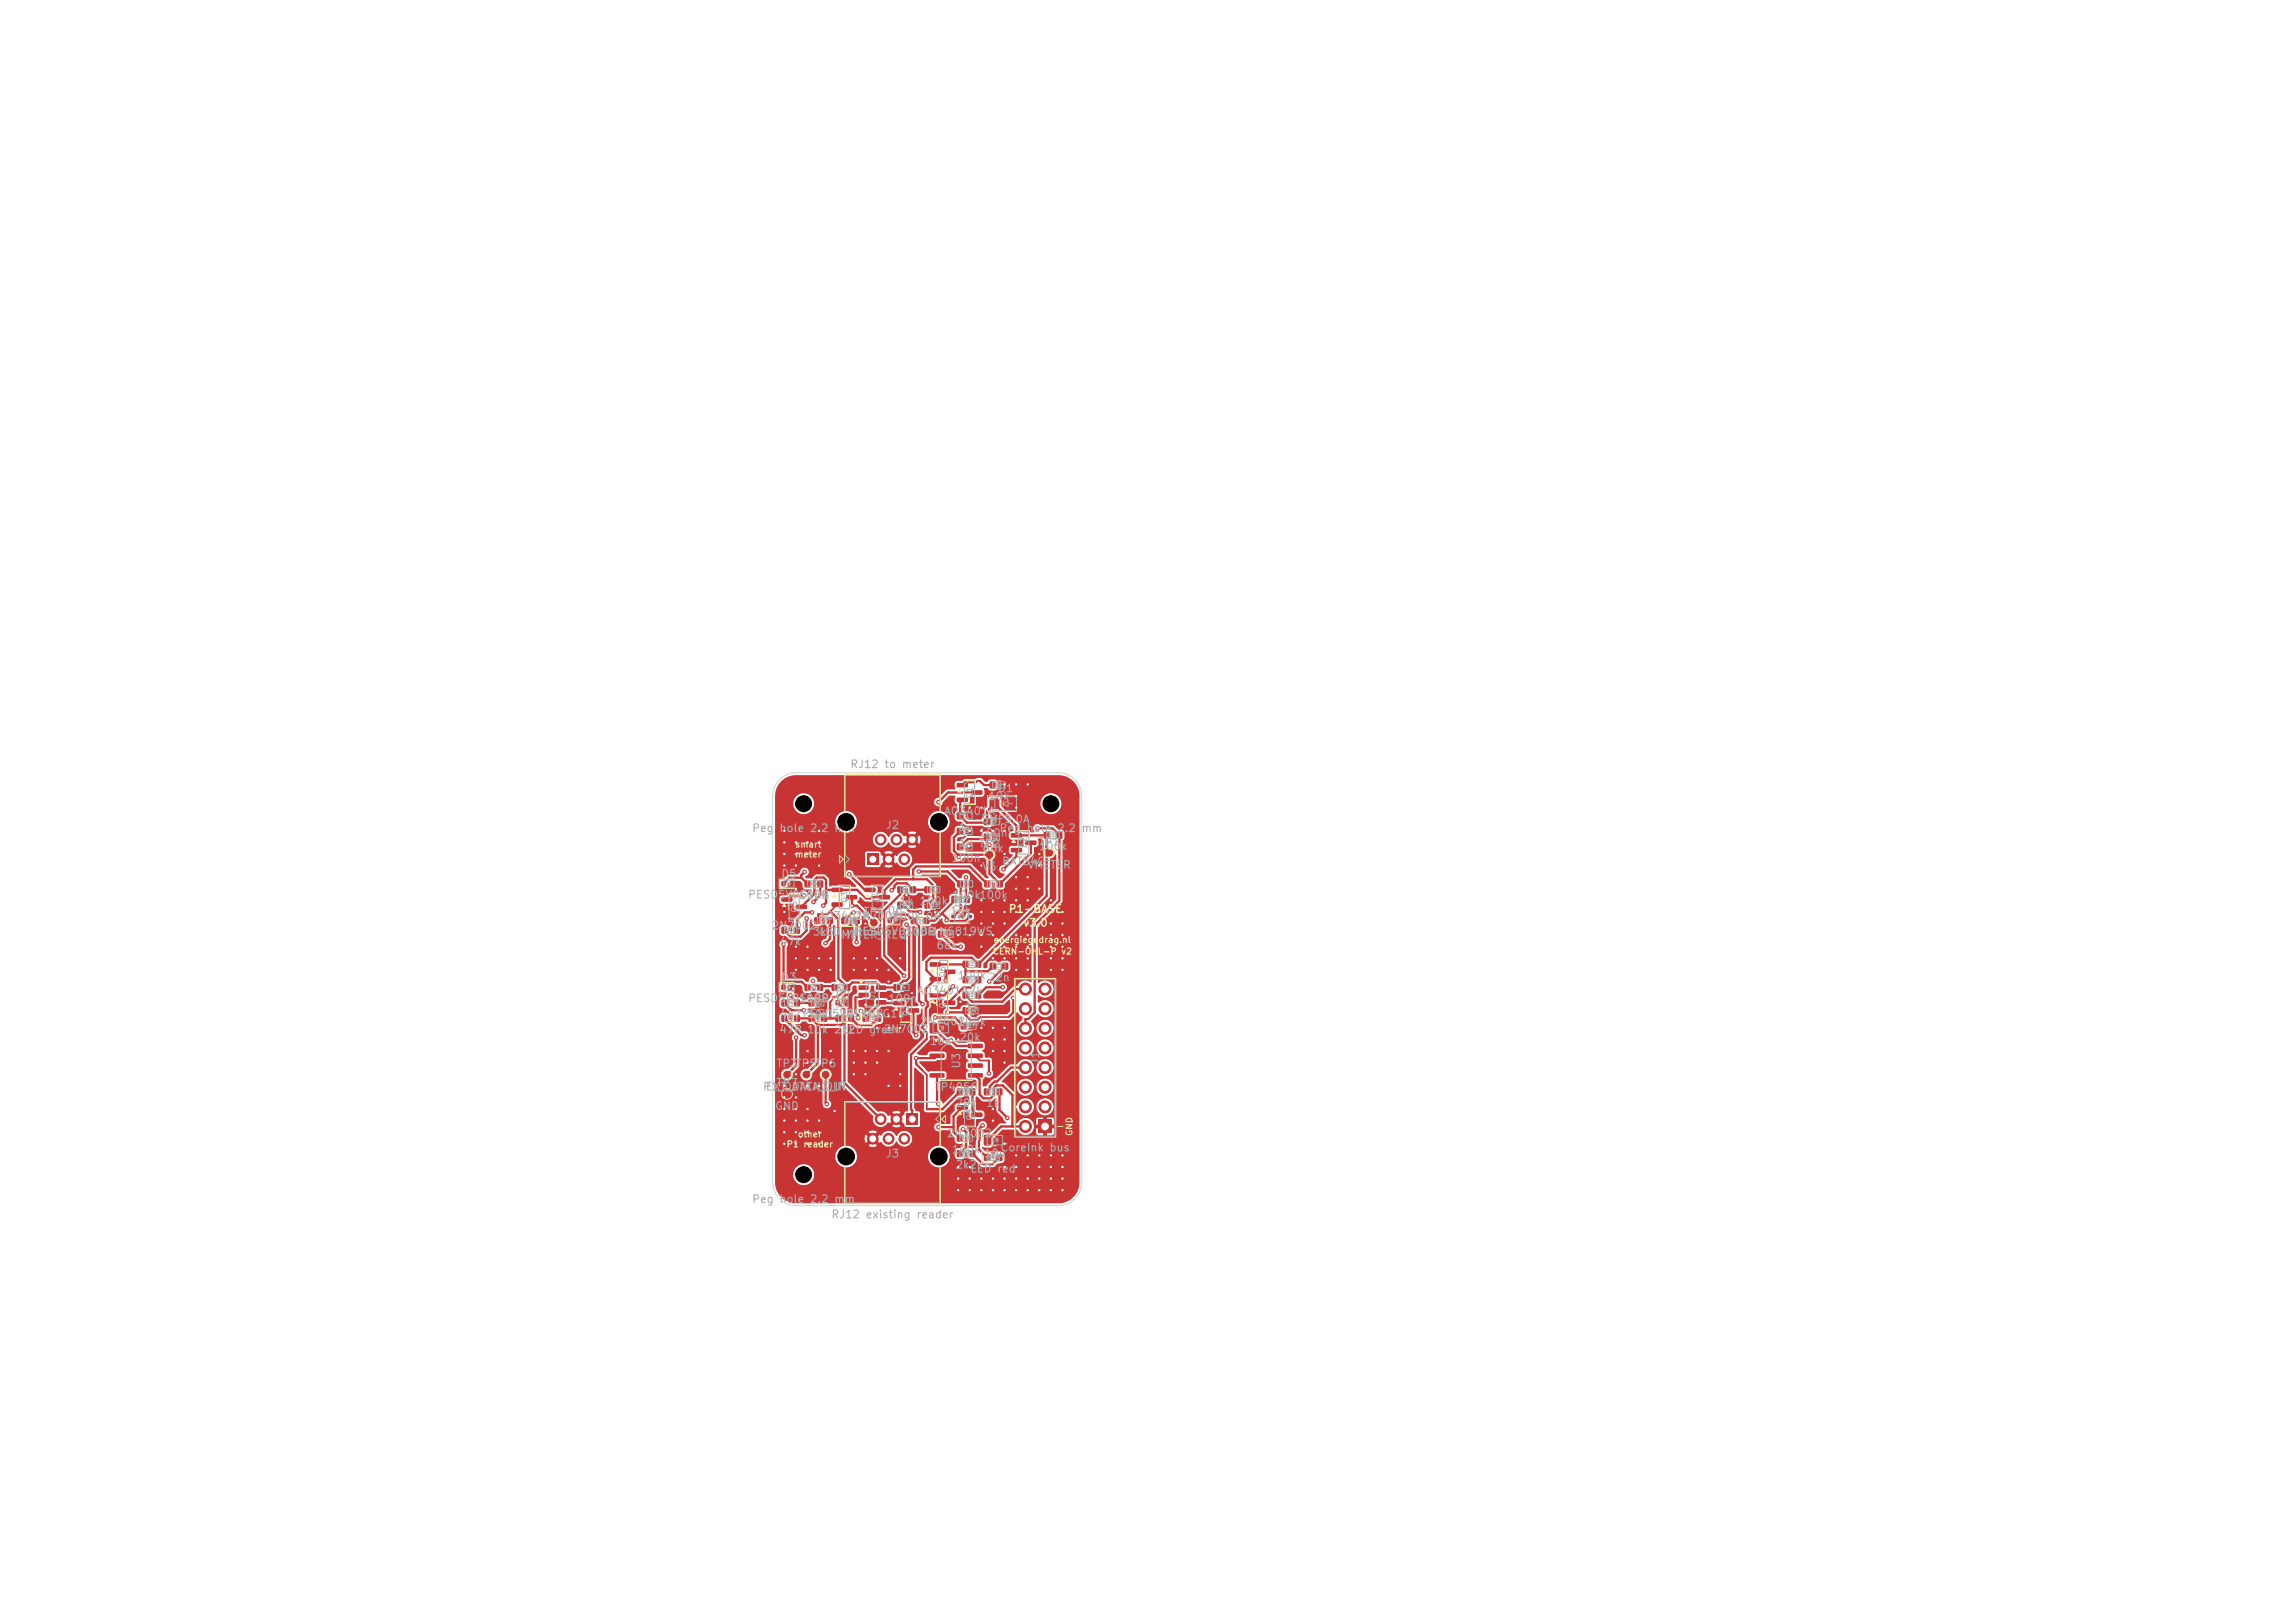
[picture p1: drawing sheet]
<svg xmlns="http://www.w3.org/2000/svg" width="297mm" height="210mm" viewBox="0 0 297 210" stroke-linecap="round" stroke-linejoin="round" font-family="sans-serif">
<defs><g id="words">
<g font-size="1" fill="#afafaf">
<text x="109.9" y="99.6">RJ12 to meter</text>
<text x="97.3" y="107.9">Peg</text>
<text x="100.8" y="107.9">hole 2.2 mm</text>
<text x="102.9" y="104.8">H1</text>
<text x="114.5" y="107.5">J2</text>
<text x="122.1" y="105.7">AO3401A</text>
<text x="124" y="107.8">1u</text>
<text x="126.9" y="106.8">SMF5.0A</text>
<text x="127.8" y="103.8">10k</text>
<text x="129.1" y="102.8">D1</text>
<text x="129.3" y="107.9">Peg hole 2.2</text>
<text x="134.9" y="104.8">H2</text>
<text x="139.9" y="107.9">mm</text>
<text x="101" y="113.8">D5</text>
<text x="123" y="111.8">100n</text>
<text x="124" y="109.8">1u TP2</text>
<text x="126.5" y="108.5">100n</text>
<text x="127" y="112.9">V5</text>
<text x="127.1" y="110.5">68k</text>
<text x="129.6" y="112.2">BAT54C</text>
<text x="132.9" y="112.7">VMETER</text>
<text x="134.3" y="109.7">TP1</text>
<text x="134.3" y="110.3">100k</text>
<text x="96.7" y="116.5">PESD5V0S1BB</text>
<text x="103.3" y="116.6">100R</text>
<text x="105.9" y="119.3">AO3401A</text>
<text x="110.5" y="119.3">2N7002</text>
<text x="111.6" y="118.7">TP4</text>
<text x="114.8" y="118.6">D6</text>
<text x="115.4" y="119.3">100k 0R</text>
<text x="116.3" y="117.3">1k 100k D7</text>
<text x="122.9" y="118.6">10k</text>
<text x="123.1" y="116.6">100k100k</text>
<text x="99.8" y="120.5">2N7002</text>
<text x="100.9" y="122.6">47k</text>
<text x="105.1" y="121.3">3k3</text>
<text x="105.9" y="121.3">LED</text>
<text x="108.8" y="121.7">METER_REQ</text>
<text x="109.4" y="121.3">yellow</text>
<text x="110.5" y="121.3">PESD5V0S1BB</text>
<text x="117" y="121.3">100R</text>
<text x="120.5" y="121.3">1N5819WS</text>
<text x="121.1" y="123.1">68k</text>
<text x="96.7" y="129.9">PESD5V0S1BB</text>
<text x="100.9" y="132">4k7PESD5V0S1BB</text>
<text x="101" y="127.2">D3</text>
<text x="103.3" y="130">100R</text>
<text x="104.4" y="132">10k</text>
<text x="107.8" y="130">1k</text>
<text x="108" y="129.2">D4</text>
<text x="108.6" y="131.9">74LVC1G14</text>
<text x="114.8" y="130">100n</text>
<text x="118.6" y="128.9">AO3401A</text>
<text x="123.8" y="127">100k</text>
<text x="124.3" y="129">47k</text>
<text x="124.8" y="131">1k</text>
<text x="127.8" y="127.2">22n</text>
<text x="100.8" y="134">47R 10k 2k2</text>
<text x="108.9" y="134">LED green</text>
<text x="114.3" y="133.9">2N7002</text>
<text x="119" y="132.9">2N7002</text>
<text x="120.2" y="135.5">10u</text>
<text x="123.8" y="133">100k</text>
<text x="124.1" y="135">20k</text>
<text x="134.7" y="137.8" transform="rotate(-90 134.7 137.8)">J1</text>
<text x="98.7" y="141.4">P1_DATA</text>
<text x="99" y="141.4">EXT_DATA_OUT</text>
<text x="100.2" y="143.9">GND</text>
<text x="100.4" y="140.9">TP7</text>
<text x="100.4" y="138.4">TP3TP5TP6</text>
<text x="104.1" y="141.4">CHG_IN</text>
<text x="120.9" y="141.4">TP4056</text>
<text x="123.6" y="143.5">20k</text>
<text x="124.5" y="138.3" transform="rotate(-90 124.5 138.3)">U3</text>
<text x="127.5" y="143.5">1k</text>
<text x="122.5" y="147.4">2N7002</text>
<text x="123.1" y="149.5">100k</text>
<text x="127.2" y="150">10u</text>
<text x="129.4" y="149.2">CoreInk bus</text>
<text x="97.3" y="155.9">Peg hole 2.2 mm</text>
<text x="102.9" y="152.8">H3</text>
<text x="114.5" y="150">J3</text>
<text x="123.6" y="151.5">2k2</text>
<text x="125.5" y="152">LED red</text>
<text x="107.5" y="157.9">RJ12 existing reader</text>
</g>
<g font-size="1" fill="#f2eda1">
<text x="130.4" y="118.4">P1-BASE</text>
<text x="132.3" y="120.2">v3.0</text>
</g>
<g font-size=".8" fill="#f2eda1">
<text x="102.8" y="109.9">smart</text>
<text x="102.8" y="111.1">meter</text>
<text x="128.4" y="123.7">CERN-OHL-P v2</text>
<text x="128.5" y="122.2">energiegedrag.nl</text>
<text x="101.7" y="148.6">P1 reader</text>
<text x="103.2" y="147.4">other</text>
<text x="139" y="147.1" transform="rotate(-90 139 147.1)">GND</text>
</g>
<g font-size=".7" fill="#afafaf">
<text x="126" y="103.3" transform="rotate(-90 126 103.3)">Q1</text>
<text x="133" y="109.8" transform="rotate(-90 133 109.8)">D2</text>
<text x="103.3" y="118.1" transform="rotate(-90 103.3 118.1)">Q5</text>
<text x="109.8" y="116.9" transform="rotate(-90 109.8 116.9)">Q3</text>
<text x="114.1" y="116.9" transform="rotate(-90 114.1 116.9)">Q4</text>
<text x="113.4" y="129.5" transform="rotate(-90 113.4 129.5)">U1</text>
<text x="117.8" y="131.5" transform="rotate(-90 117.8 131.5)">Q2</text>
<text x="122.5" y="130.5" transform="rotate(-90 122.5 130.5)">Q7</text>
<text x="122.5" y="126.5" transform="rotate(-90 122.5 126.5)">Q6</text>
<text x="126" y="145" transform="rotate(-90 126 145)">Q8</text>
</g>
<g font-size=".5" fill="#afafaf">
<text x="121.2" y="133.4">C8</text>
<text x="128.2" y="147.9">C9</text>
</g>
<g font-size=".4" fill="#afafaf">
<text x="128.8" y="101.9">R1</text>
<text x="124.6" y="105.9">C1</text>
<text x="124.6" y="107.9">C3</text>
<text x="128.1" y="106.6">C2</text>
<text x="124.6" y="109.9">C6</text>
<text x="127.9" y="108.6">R22</text>
<text x="135.7" y="108.4">R21</text>
<text x="104.9" y="114.7">R8</text>
<text x="106" y="119.4">R20</text>
<text x="109.3" y="119.4">LED2</text>
<text x="116.7" y="115.4">R11</text>
<text x="116.7" y="117.4">R14</text>
<text x="118.5" y="119.4">R16</text>
<text x="120.2" y="115.4">R12</text>
<text x="120.2" y="117.4">R15</text>
<text x="123.7" y="116.7">R13</text>
<text x="124.6" y="114.7">R9</text>
<text x="128" y="114.7">R10</text>
<text x="101.7" y="120.7">R18</text>
<text x="122" y="121.2">R19</text>
<text x="125.2" y="125.1">R23</text>
<text x="128.8" y="125.3">C7</text>
<text x="101.9" y="130.1">R4</text>
<text x="104.9" y="128.1">R2</text>
<text x="105.2" y="130.1">R32</text>
<text x="108.4" y="128.1">R3</text>
<text x="116.4" y="128.1">C4</text>
<text x="125.2" y="127.1">R24</text>
<text x="125.2" y="129.1">R25</text>
<text x="125.2" y="131.1">R26</text>
<text x="101.9" y="132.1">R5</text>
<text x="105.4" y="132.1">R6</text>
<text x="108.9" y="132.1">R7</text>
<text x="112.1" y="132.1">LED1</text>
<text x="124.9" y="133.1">R27</text>
<text x="124.4" y="141.6">R28</text>
<text x="127.9" y="141.6">R29</text>
<text x="124.4" y="149.6">R31</text>
<text x="124.4" y="147.6">R30</text>
<text x="127.8" y="150.1">LED3</text>
</g>
</g></defs>
<g fill="#c83434">
<path d="M116.2 114.7h.6v.8h-.6z"/>
<path d="M117.8 114.7h.7v.8h-.7z"/>
<path d="M115.7 127.4l.1-.1 .6 .1 .1 .1-.1 .7-.1 .1-.6-.1-.1-.2z"/>
<path d="M117.2 127.4l.2-.1 .6 .1 .1 .1-.1 .7-.2 .1-.6-.1-.1-.2z"/>
<path d="M120.3 128.5h1.4l.1 .1v.4l-.2 .1h-1.2l-.1-.2z"/>
<path d="M120.3 130.4h1.4l.1 .1v.4l-.2 .1h-1.2l-.1-.2z"/>
<path d="M122.2 129.5h1.4v.1v.4h-.1h-1.2l-.1-.1z"/>
<path d="M124.6 126.4h.7v.8h-.7z"/>
<path d="M126.3 126.4h.6v.8h-.6z"/>
<path d="M105.4 118.7h.7v.8h-.7z"/>
<path d="M107.1 118.7h.6v.8h-.6z"/>
<path d="M124.6 124.4h.7v.8h-.7z"/>
<path d="M126.3 124.4h.6v.8h-.6z"/>
<path d="M114.9 118.8h.5v.6h-.5z"/>
<path d="M116.3 118.8h.5v.6h-.5z"/>
<path d="M111.9 114.9h1.3l.1 .1v.4h-.1h-1.3l-.1-.1z"/>
<path d="M111.9 116.8h1.3l.1 .1v.4h-.1h-1.3l-.1-.1z"/>
<path d="M113.8 115.8h1.3l.1 .1v.4l-.1 .1h-1.3l-.1-.2z"/>
<path d="M128.1 124.6h.2h.6v.2v.6l-.2 .1-.6-.1v-.1z"/>
<path d="M129.7 124.6h.1h.6l.1 .2-.1 .6-.1 .1-.6-.1-.1-.1z"/>
<path d="M101.2 120h.6v.8h-.6z"/>
<path d="M102.8 120h.7v.8h-.7z"/>
<path d="M104.2 127.4h.6v.8h-.6z"/>
<path d="M105.8 127.4h.7v.8h-.7z"/>
<path d="M127.4 140.9h.6v.8h-.6z"/>
<path d="M129 140.9h.7v.8h-.7z"/>
<path d="M134.4 144.9h1.7v1.7h-1.7z"/>
<path d="M135.1 107.7h.7v.8h-.7z"/>
<path d="M136.8 107.7h.6v.8h-.6z"/>
<path d="M123.1 118.4h.6v.4h-.6z"/>
<path d="M125.2 118.4h.6v.4h-.6z"/>
<path d="M108.2 131.4h.6v.8h-.6z"/>
<path d="M109.8 131.4h.7v.8h-.7z"/>
<path d="M123.9 105.2l.1-.1 .6 .1 .1 .1-.1 .7-.1 .1-.6-.1-.1-.2z"/>
<path d="M125.4 105.2l.2-.1 .6 .1v.1v.7l-.2 .1-.6-.1-.1-.2z"/>
<path d="M120.4 132.4l.6-.1 .3 .2v1l-.2 .2-.6 .1-.2-.2v-1z"/>
<path d="M122.3 132.4l.6-.1 .3 .2v1l-.2 .2-.6 .1-.2-.2v-1z"/>
<path d="M124.6 128.4h.7v.8h-.7z"/>
<path d="M126.3 128.4h.6v.8h-.6z"/>
<path d="M107.7 127.4h.6v.8h-.6z"/>
<path d="M109.3 127.4h.7v.8h-.7z"/>
<path d="M127.4 146.9l.6-.1 .3 .2v1l-.2 .2-.6 .1-.2-.2v-1z"/>
<path d="M129.3 146.9l.6-.1 .3 .2v1l-.2 .2-.6 .1-.2-.2v-1z"/>
<path d="M127.4 105.9h.1h.6l.1 .2-.1 .6-.1 .1-.6-.1-.1-.1z"/>
<path d="M128.9 105.9h.2h.6v.2v.6l-.2 .1-.6-.1v-.1z"/>
<path d="M117.9 118.7h.7v.8h-.7z"/>
<path d="M119.6 118.7h.6v.8h-.6z"/>
<path d="M111.7 131.4h.7v.8h-.7z"/>
<path d="M113.2 131.4h.8v.8h-.8z"/>
<path d="M119.7 114.7h.6v.8h-.6z"/>
<path d="M121.3 114.7h.7v.8h-.7z"/>
<path d="M123.8 101.3h1.4l.1 .1v.4l-.2 .1h-1.2l-.1-.2z"/>
<path d="M123.8 103.2h1.4l.1 .1v.4l-.2 .1h-1.2l-.1-.2z"/>
<path d="M125.7 102.3h1.4v.1v.4h-.1h-1.2l-.1-.1z"/>
<path d="M101.2 129.4h.6v.8h-.6z"/>
<path d="M102.8 129.4h.7v.8h-.7z"/>
<path d="M111.1 127.5h1.2l.1 .1v.4l-.1 .1h-1.1l-.1-.2z"/>
<path d="M111.1 128.5h1.2l.1 .1v.4h-.1h-1.1l-.1-.1z"/>
<path d="M111.1 129.4h1.2l.1 .1v.4l-.1 .1h-1.1l-.1-.2z"/>
<path d="M113.4 129.4h1.2l.1 .1v.4l-.2 .1h-1l-.1-.2z"/>
<path d="M113.4 127.5h1.2l.1 .1v.4l-.2 .1h-1l-.1-.2z"/>
<path d="M107.6 114.9h1.4l.1 .1v.4h-.2h-1.2l-.1-.1z"/>
<path d="M107.6 116.8h1.4l.1 .1v.4h-.2h-1.2l-.1-.1z"/>
<path d="M109.5 115.8h1.4v.1v.4l-.1 .1h-1.2l-.1-.2z"/>
<path d="M123.9 107.2l.1-.1 .6 .1 .1 .1-.1 .7-.1 .1-.6-.1-.1-.2z"/>
<path d="M125.4 107.2l.2-.1 .6 .1v.1v.7l-.2 .1-.6-.1-.1-.2z"/>
<path d="M124.6 130.4h.7v.8h-.7z"/>
<path d="M126.3 130.4h.6v.8h-.6z"/>
<path d="M116.2 116.7h.6v.8h-.6z"/>
<path d="M117.8 116.7h.7v.8h-.7z"/>
<path d="M120.3 124.5h1.4l.1 .1v.4l-.2 .1h-1.2l-.1-.2z"/>
<path d="M120.3 126.4h1.4l.1 .1v.4l-.2 .1h-1.2l-.1-.2z"/>
<path d="M122.2 125.5h1.4v.1v.4h-.1h-1.2l-.1-.1z"/>
<path d="M115.6 129.5h1.4l.1 .1v.4l-.2 .1h-1.2l-.1-.2z"/>
<path d="M115.6 131.4h1.4l.1 .1v.4l-.2 .1h-1.2l-.1-.2z"/>
<path d="M117.5 130.5h1.4v.1v.4h-.1h-1.2l-.1-.1z"/>
<path d="M124.4 132.4h.6v.8h-.6z"/>
<path d="M126 132.4h.7v.8h-.7z"/>
<path d="M112.2 110.4h1.5v1.6h-1.5z"/>
<path d="M127.4 114h.7v.8h-.7z"/>
<path d="M129.1 114h.6v.8h-.6z"/>
<path d="M101.1 127.4h.6v.7h-.6z"/>
<path d="M102.5 127.4h.6v.7h-.6z"/>
<path d="M128.1 103.4l.2-.1 1 .1v.1v1.1l-.2 .1-1-.1-.1-.2z"/>
<path d="M131 103.4l.2-.1 1 .1v.1v1.1l-.2 .1-1-.1-.1-.2z"/>
<path d="M123.8 143h1.4l.1 .1v.4l-.2 .1h-1.2l-.1-.2z"/>
<path d="M123.8 144.9h1.4l.1 .1v.4l-.2 .1h-1.2l-.1-.2z"/>
<path d="M125.7 144h1.4v.1v.4h-.1h-1.2l-.1-.1z"/>
<path d="M123.9 140.9h.6v.8h-.6z"/>
<path d="M125.5 140.9h.7v.8h-.7z"/>
<path d="M123.9 148.9h.6v.8h-.6z"/>
<path d="M125.5 148.9h.7v.8h-.7z"/>
<path d="M127.4 149.4h.7v.8h-.7z"/>
<path d="M128.9 149.4h.8v.8h-.8z"/>
<path d="M104.7 129.4h.6v.8h-.6z"/>
<path d="M106.3 129.4h.7v.8h-.7z"/>
<path d="M108.9 118.7h.8v.8h-.8z"/>
<path d="M110.5 118.7h.7v.8h-.7z"/>
<path d="M128.1 101.2h.7v.8h-.7z"/>
<path d="M129.8 101.2h.6v.8h-.6z"/>
<path d="M101.2 131.4h.6v.8h-.6z"/>
<path d="M102.8 131.4h.7v.8h-.7z"/>
<path d="M130.8 107.8h1.4l.1 .1v.4l-.2 .1h-1.2l-.1-.2z"/>
<path d="M130.8 109.7h1.4l.1 .1v.4l-.2 .1h-1.2l-.1-.2z"/>
<path d="M132.7 108.8h1.4v.1v.4h-.1h-1.2l-.1-.1z"/>
<path d="M104.7 131.4h.6v.8h-.6z"/>
<path d="M106.3 131.4h.7v.8h-.7z"/>
<path d="M121.4 120.5h.7v.8h-.7z"/>
<path d="M123.1 120.5h.6v.8h-.6z"/>
<path d="M120.3 135.1h1.9v.1v.3l-.1 .1h-1.7l-.1-.1z"/>
<path d="M120.3 136.4l1.9-.1v.2v.3l-.1 .1h-1.7l-.1-.1z"/>
<path d="M120.3 137.6h1.9v.1v.4l-.1 .1h-1.7l-.1-.2z"/>
<path d="M120.3 138.9h1.9v.1v.4l-.1 .1-1.7-.1-.1-.1z"/>
<path d="M125.3 138.9h1.8l.1 .1v.4l-.2 .1-1.7-.1-.1-.1z"/>
<path d="M125.3 137.6h1.8l.1 .1v.4l-.2 .1h-1.7l-.1-.2z"/>
<path d="M125.3 136.4l1.8-.1 .1 .2v.3l-.2 .1h-1.7l-.1-.1z"/>
<path d="M125.3 135.1h1.8l.1 .1v.3l-.2 .1h-1.7l-.1-.1z"/>
<path d="M122.6 135.7h2.3v3h-2.3z"/>
<path d="M119.7 116.7h.6v.8h-.6z"/>
<path d="M121.3 116.7h.7v.8h-.7z"/>
<path d="M123.9 114h.7v.8h-.7z"/>
<path d="M125.6 114h.6v.8h-.6z"/>
<path d="M123.9 146.9h.6v.8h-.6z"/>
<path d="M125.5 146.9h.7v.8h-.7z"/>
<path d="M108.1 129.4h.6v.7h-.6z"/>
<path d="M109.5 129.4h.6v.7h-.6z"/>
<path d="M117.3 144.1h1.5v1.5h-1.5z"/>
<path d="M101.1 116.1h1.4l.1 .1v.4l-.2 .1h-1.2l-.1-.2z"/>
<path d="M101.1 118h1.4l.1 .1v.4l-.2 .1h-1.2l-.1-.2z"/>
<path d="M103 117.1h1.4v.1v.4h-.1h-1.2l-.1-.1z"/>
<path d="M123.2 116h.6v.8h-.6z"/>
<path d="M124.8 116h.7v.8h-.7z"/>
<path d="M101.1 114h.6v.7h-.6z"/>
<path d="M102.5 114h.6v.7h-.6z"/>
<path d="M127.4 107.9h.6v.8h-.6z"/>
<path d="M129 107.9h.7v.8h-.7z"/>
<path d="M123.9 109.2l.1-.1 .6 .1 .1 .1-.1 .7-.1 .1-.6-.1-.1-.2z"/>
<path d="M125.4 109.2l.2-.1 .6 .1v.1v.7l-.2 .1-.6-.1-.1-.2z"/>
<path d="M104.2 114h.6v.8h-.6z"/>
<path d="M105.8 114h.7v.8h-.7z"/>
<circle cx="106.8" cy="139" r=".5"/>
<circle cx="132.7" cy="140.7" r=".85"/>
<circle cx="135.2" cy="143.2" r=".85"/>
<circle cx="132.7" cy="143.2" r=".85"/>
<circle cx="132.7" cy="145.8" r=".85"/>
<circle cx="135.2" cy="138.1" r=".85"/>
<circle cx="132.7" cy="138.1" r=".85"/>
<circle cx="135.2" cy="133.1" r=".85"/>
<circle cx="135.2" cy="135.6" r=".85"/>
<circle cx="132.7" cy="135.6" r=".85"/>
<circle cx="135.2" cy="128" r=".85"/>
<circle cx="132.7" cy="128" r=".85"/>
<circle cx="132.7" cy="130.5" r=".85"/>
<circle cx="135.2" cy="130.5" r=".85"/>
<circle cx="132.7" cy="133.1" r=".85"/>
<circle cx="135.2" cy="140.7" r=".85"/>
<circle cx="101.8" cy="141.5" r=".5"/>
<circle cx="104.3" cy="139" r=".5"/>
<circle cx="135.8" cy="110.3" r=".5"/>
<circle cx="113.1" cy="119.4" r=".5"/>
<circle cx="101.8" cy="139" r=".5"/>
<circle cx="114" cy="108.6" r=".76"/>
<circle cx="115" cy="111.2" r=".76"/>
<circle cx="116" cy="108.6" r=".76"/>
<circle cx="117" cy="111.2" r=".76"/>
<circle cx="118.1" cy="108.6" r=".76"/>
<circle cx="128" cy="110.6" r=".5"/>
<circle cx="117" cy="147.3" r=".76"/>
<circle cx="116" cy="144.8" r=".76"/>
<circle cx="115" cy="147.3" r=".76"/>
<circle cx="114" cy="144.8" r=".76"/>
<circle cx="112.9" cy="147.3" r=".76"/>
<circle cx="117" cy="126.2" r=".3"/>
<circle cx="109.9" cy="113.1" r=".3"/>
<circle cx="115.4" cy="115.2" r=".3"/>
<circle cx="117.3" cy="119.7" r=".3"/>
<circle cx="124.1" cy="110.9" r=".3"/>
<circle cx="115" cy="136" r=".3"/>
<circle cx="130" cy="151" r=".3"/>
<circle cx="137.5" cy="125.5" r=".3"/>
<circle cx="115" cy="131.5" r=".3"/>
<circle cx="103" cy="112" r=".3"/>
<circle cx="130" cy="152.5" r=".3"/>
<circle cx="134.5" cy="151" r=".3"/>
<circle cx="104.5" cy="148" r=".3"/>
<circle cx="121" cy="118" r=".3"/>
<circle cx="113.5" cy="125.5" r=".3"/>
<circle cx="128.5" cy="118" r=".3"/>
<circle cx="137.5" cy="121" r=".3"/>
<circle cx="106" cy="146.5" r=".3"/>
<circle cx="128.5" cy="133" r=".3"/>
<circle cx="101.5" cy="109" r=".3"/>
<circle cx="101.5" cy="140.5" r=".3"/>
<circle cx="104.5" cy="136" r=".3"/>
<circle cx="127" cy="154" r=".3"/>
<circle cx="134.5" cy="112" r=".3"/>
<circle cx="112" cy="125.5" r=".3"/>
<circle cx="124" cy="154" r=".3"/>
<circle cx="115" cy="140.5" r=".3"/>
<circle cx="104.5" cy="110.5" r=".3"/>
<circle cx="103" cy="148" r=".3"/>
<circle cx="131.5" cy="149.5" r=".3"/>
<circle cx="104.5" cy="146.5" r=".3"/>
<circle cx="104.5" cy="143.5" r=".3"/>
<circle cx="130" cy="118" r=".3"/>
<circle cx="121" cy="129.8" r=".3"/>
<circle cx="109.6" cy="129" r=".3"/>
<circle cx="104.5" cy="125.5" r=".3"/>
<circle cx="136" cy="122.5" r=".3"/>
<circle cx="130" cy="148" r=".3"/>
<circle cx="115" cy="127" r=".3"/>
<circle cx="101.5" cy="143.5" r=".3"/>
<circle cx="125.5" cy="151" r=".3"/>
<circle cx="128.5" cy="119.5" r=".3"/>
<circle cx="131.5" cy="122.5" r=".3"/>
<circle cx="101.5" cy="110.5" r=".3"/>
<circle cx="133" cy="116.5" r=".3"/>
<circle cx="118" cy="128.5" r=".3"/>
<circle cx="128.5" cy="136" r=".3"/>
<circle cx="112" cy="137.5" r=".3"/>
<circle cx="113.5" cy="137.5" r=".3"/>
<circle cx="133" cy="119.5" r=".3"/>
<circle cx="125.5" cy="152.5" r=".3"/>
<circle cx="134.5" cy="152.5" r=".3"/>
<circle cx="127" cy="152.5" r=".3"/>
<circle cx="130" cy="154" r=".3"/>
<circle cx="106" cy="124" r=".3"/>
<circle cx="127" cy="118" r=".3"/>
<circle cx="133" cy="152.5" r=".3"/>
<circle cx="128.5" cy="121" r=".3"/>
<circle cx="130" cy="107.5" r=".3"/>
<circle cx="103" cy="142" r=".3"/>
<circle cx="124" cy="151" r=".3"/>
<circle cx="115" cy="133" r=".3"/>
<circle cx="128.5" cy="152.5" r=".3"/>
<circle cx="107.5" cy="125.5" r=".3"/>
<circle cx="137.5" cy="151" r=".3"/>
<circle cx="133" cy="113.5" r=".3"/>
<circle cx="101.5" cy="107.5" r=".3"/>
<circle cx="104.5" cy="145" r=".3"/>
<circle cx="106" cy="140.5" r=".3"/>
<circle cx="125.5" cy="107.5" r=".3"/>
<circle cx="130" cy="134.5" r=".3"/>
<circle cx="128.5" cy="145" r=".3"/>
<circle cx="137.5" cy="149.5" r=".3"/>
<circle cx="106" cy="112" r=".3"/>
<circle cx="131.5" cy="116.5" r=".3"/>
<circle cx="116.5" cy="124" r=".3"/>
<circle cx="108" cy="143.8" r=".3"/>
<circle cx="110.5" cy="124" r=".3"/>
<circle cx="101.5" cy="112" r=".3"/>
<circle cx="130" cy="110.5" r=".3"/>
<circle cx="131.5" cy="113.5" r=".3"/>
<circle cx="130" cy="133" r=".3"/>
<circle cx="127" cy="121" r=".3"/>
<circle cx="131.5" cy="104.5" r=".3"/>
<circle cx="133" cy="154" r=".3"/>
<circle cx="124" cy="134.5" r=".3"/>
<circle cx="110.5" cy="136" r=".3"/>
<circle cx="113.5" cy="118" r=".3"/>
<circle cx="106" cy="125.5" r=".3"/>
<circle cx="133" cy="125.5" r=".3"/>
<circle cx="103" cy="109" r=".3"/>
<circle cx="136" cy="125.5" r=".3"/>
<circle cx="136" cy="149.5" r=".3"/>
<circle cx="134.5" cy="118" r=".3"/>
<circle cx="107.5" cy="137.5" r=".3"/>
<circle cx="113.5" cy="136" r=".3"/>
<circle cx="133" cy="151" r=".3"/>
<circle cx="133" cy="122.5" r=".3"/>
<circle cx="130" cy="136" r=".3"/>
<circle cx="110.5" cy="137.5" r=".3"/>
<circle cx="124" cy="121" r=".3"/>
<circle cx="103" cy="143.5" r=".3"/>
<circle cx="131.5" cy="152.5" r=".3"/>
<circle cx="112" cy="124" r=".3"/>
<circle cx="128.5" cy="107.5" r=".3"/>
<circle cx="127" cy="107.5" r=".3"/>
<circle cx="127" cy="112" r=".3"/>
<circle cx="130" cy="122.5" r=".3"/>
<circle cx="102.6" cy="127.9" r=".3"/>
<circle cx="113.5" cy="124" r=".3"/>
<circle cx="125.4" cy="109.5" r=".3"/>
<circle cx="112" cy="136" r=".3"/>
<circle cx="101.5" cy="145" r=".3"/>
<circle cx="116.5" cy="140.5" r=".3"/>
<circle cx="127" cy="104.5" r=".3"/>
<circle cx="110.5" cy="139" r=".3"/>
<circle cx="117.3" cy="115.8" r=".3"/>
<circle cx="136" cy="151" r=".3"/>
<circle cx="116.5" cy="139" r=".3"/>
<circle cx="113.5" cy="133" r=".3"/>
<circle cx="137.5" cy="118" r=".3"/>
<circle cx="125.5" cy="121" r=".3"/>
<circle cx="137.5" cy="152.5" r=".3"/>
<circle cx="131.5" cy="154" r=".3"/>
<circle cx="127" cy="133" r=".3"/>
<circle cx="116.5" cy="131.5" r=".3"/>
<circle cx="133" cy="149.5" r=".3"/>
<circle cx="106" cy="148" r=".3"/>
<circle cx="131.5" cy="125.5" r=".3"/>
<circle cx="130" cy="124" r=".3"/>
<circle cx="131.5" cy="101.5" r=".3"/>
<circle cx="136" cy="119.5" r=".3"/>
<circle cx="136" cy="124" r=".3"/>
<circle cx="133" cy="101.5" r=".3"/>
<circle cx="133" cy="121" r=".3"/>
<circle cx="125.5" cy="104.5" r=".3"/>
<circle cx="104.5" cy="137.5" r=".3"/>
<circle cx="106" cy="109" r=".3"/>
<circle cx="137.5" cy="154" r=".3"/>
<circle cx="130" cy="116.5" r=".3"/>
<circle cx="128.5" cy="116.5" r=".3"/>
<circle cx="127" cy="119.5" r=".3"/>
<circle cx="131.5" cy="118" r=".3"/>
<circle cx="104.5" cy="140.5" r=".3"/>
<circle cx="103" cy="122.5" r=".3"/>
<circle cx="131.5" cy="103" r=".3"/>
<circle cx="124" cy="152.5" r=".3"/>
<circle cx="106" cy="107.5" r=".3"/>
<circle cx="136" cy="152.5" r=".3"/>
<circle cx="116.5" cy="133" r=".3"/>
<circle cx="131.5" cy="151" r=".3"/>
<circle cx="104.5" cy="109" r=".3"/>
<circle cx="101.5" cy="146.5" r=".3"/>
<circle cx="128.5" cy="154" r=".3"/>
<circle cx="128.5" cy="124" r=".3"/>
<circle cx="124.3" cy="129.6" r=".3"/>
<circle cx="101.5" cy="148" r=".3"/>
<circle cx="103" cy="146.5" r=".3"/>
<circle cx="110.5" cy="125.5" r=".3"/>
<circle cx="130" cy="101.5" r=".3"/>
<circle cx="134.5" cy="154" r=".3"/>
<circle cx="107.5" cy="124" r=".3"/>
<circle cx="127" cy="116.5" r=".3"/>
<circle cx="133" cy="124" r=".3"/>
<circle cx="130" cy="103" r=".3"/>
<circle cx="130" cy="119.5" r=".3"/>
<circle cx="103" cy="125.5" r=".3"/>
<circle cx="112" cy="130" r=".3"/>
<circle cx="103" cy="110.5" r=".3"/>
<circle cx="104.5" cy="122.5" r=".3"/>
<circle cx="103" cy="139" r=".3"/>
<circle cx="137.5" cy="122.5" r=".3"/>
<circle cx="136" cy="116.5" r=".3"/>
<circle cx="131.5" cy="121" r=".3"/>
<circle cx="112" cy="139" r=".3"/>
<circle cx="136" cy="121" r=".3"/>
<circle cx="134.5" cy="149.5" r=".3"/>
<circle cx="137.5" cy="119.5" r=".3"/>
<circle cx="103" cy="145" r=".3"/>
<circle cx="106" cy="145" r=".3"/>
<circle cx="131.5" cy="124" r=".3"/>
<circle cx="104.5" cy="124" r=".3"/>
<circle cx="115" cy="125.5" r=".3"/>
<circle cx="125.5" cy="154" r=".3"/>
<circle cx="112" cy="119.5" r=".3"/>
<circle cx="128.5" cy="134.5" r=".3"/>
<circle cx="134.5" cy="110.5" r=".3"/>
<circle cx="137.5" cy="124" r=".3"/>
<circle cx="101.5" cy="118" r=".3"/>
<circle cx="128.5" cy="143.5" r=".3"/>
<circle cx="101.5" cy="142" r=".3"/>
<circle cx="131.5" cy="115" r=".3"/>
<circle cx="130" cy="137.5" r=".3"/>
<circle cx="107.5" cy="136" r=".3"/>
<circle cx="134.5" cy="115" r=".3"/>
<circle cx="103" cy="124" r=".3"/>
<circle cx="136" cy="154" r=".3"/>
<circle cx="103" cy="115" r=".3"/>
<circle cx="133" cy="115" r=".3"/>
<circle cx="127" cy="122.5" r=".3"/>
<circle cx="123.3" cy="127.6" r=".3"/>
<circle cx="129.8" cy="127.7" r=".3"/>
<circle cx="131.1" cy="129.1" r=".3"/>
<circle cx="122.6" cy="131" r=".3"/>
<circle cx="110.9" cy="121.9" r=".3"/>
<circle cx="106.8" cy="122.1" r=".3"/>
<circle cx="119.4" cy="129.9" r=".3"/>
<circle cx="110.5" cy="118.1" r=".3"/>
<circle cx="106.5" cy="117.2" r=".3"/>
<circle cx="121.4" cy="142.9" r=".3"/>
<circle cx="128" cy="127" r=".3"/>
<circle cx="122.4" cy="126.9" r=".3"/>
<circle cx="123.1" cy="134.6" r=".3"/>
<circle cx="107" cy="142.9" r=".3"/>
<circle cx="124.6" cy="146.1" r=".3"/>
<circle cx="122.5" cy="119.1" r=".3"/>
<circle cx="104.4" cy="118.8" r=".3"/>
<circle cx="105.1" cy="118.1" r=".3"/>
<circle cx="124.3" cy="122.5" r=".3"/>
<circle cx="101.4" cy="122.2" r=".3"/>
<circle cx="105.2" cy="126.9" r=".3"/>
<circle cx="111.1" cy="131.7" r=".3"/>
<circle cx="103" cy="134.3" r=".3"/>
<circle cx="130.4" cy="144.7" r=".3"/>
<circle cx="121.4" cy="145.8" r=".3"/>
<circle cx="129.9" cy="112.5" r=".3"/>
<circle cx="102.3" cy="128.8" r=".3"/>
<circle cx="134.3" cy="107.2" r=".3"/>
<circle cx="128.1" cy="109.3" r=".3"/>
<circle cx="118.9" cy="112.8" r=".3"/>
<circle cx="110.3" cy="117.2" r=".3"/>
<circle cx="105.3" cy="116.7" r=".3"/>
<circle cx="111.4" cy="130.8" r=".3"/>
<circle cx="104" cy="130.7" r=".3"/>
<circle cx="121.4" cy="103.8" r=".3"/>
<circle cx="104.1" cy="115.9" r=".3"/>
<circle cx="125" cy="113.5" r=".3"/>
<circle cx="119.1" cy="118" r=".3"/>
<circle cx="104.1" cy="133.9" r=".3"/>
<circle cx="118.6" cy="133.9" r=".3"/>
<circle cx="118.6" cy="136.9" r=".3"/>
<circle cx="121" cy="131.6" r=".3"/>
<circle cx="104.1" cy="112.8" r=".3"/>
<circle cx="127.2" cy="145.6" r=".3"/>
<circle cx="128" cy="138.9" r=".3"/>
</g>
<g fill="none" stroke="#c83434" stroke-width=".3">
<path d="M103.7 113.6h-1.5l-.8 .7M103.7 113.6l.8 .8M104.1 115.9h.1M104.1 115.9h-1.7l-.6 .5M104.1 112.8l-.4 .4v.4M104.4 118.8v1.6l-.8 .8h-1.3l-.8-.8M104.4 118.8h.1M105.1 118.1h-1l-1 1v1.3M105.9 118.3v.7l-.1 .1M106.2 114.4v1.4l-.9 .9M106.5 117.2l.4-.4v-2.9l-.3-.4h-.9l-.3 .4v1.8l-1.7 1.6M106.9 115.1h4l.5 .5"/>
<path d="M107.4 119.1v2.4l-.6 .6M107.5 117.9l1 1.1v7.6l1.2 1.2M109.9 113.1l2 2h.7M110.2 116.1l.1 1.1h.6l2.2 2.2M110.5 118.1h-.2l-1 1M110.9 119.1v2.8M112.6 116.3l.2-.2h1.7v-.9l1.4-1.4h4.1l.8 .8v1.8l-.8 .7M115.1 119.1l.8-.8h1.5l1.5 1.5v9.7l.5 .4M116.5 115.1v.6l-2.1 2.1v5.9l2.6 2.5M116.5 117.1h.4l.8 .9h1.3h.1M117.3 119.7l.4 .3v6.5l-.4 .4h-.4l-.9 .9h-2l-.6-.7h-3.1l-1.9 1.9h-.5M118.2 113.8v-1.3l.4-.4h6.9l2.3 2.3"/>
<path d="M118.9 112.8h3.7l1.7 1.7v3.2l-.9 .9M120 115.1h-1.9l-.8-.8h-1.2l-.4 .3v.2l-.3 .4M121.9 118.2l1 1h2l.6-.6M122.7 118.9l-.2 .2M123.5 116.4v.2l-2.5 2.5h-1.1M124.1 110.6v.3M124.3 107.6l-.9 .8v1.7l.6 .5h4v2.4l1.4 1.4 4-4v-1.4M124.5 103.5l-.2 .3v1.8l.8 .9h2.5l.2-.2v-1.4l.9-.9 2.8 2.8v1.3h4M125 113.5h.1M125 113.5v2.7l.1 .2M126.3 101.2h-1.4l-.4 .4M126.4 102.5h-3.7l-1.3 1.3"/>
<path d="M126.8 101.1l.5 .5h1.2M128.1 109.3l-.4-.3v-.7l-.3 .3h-2.2l-.9 1M128.3 113.2h.1M131.5 110v.8l-1.6 1.7M134.3 107.2h1.9l.9 .9v8.4l-3.2 3.2v11.3l-.8 .9h-.4v1.2M135.5 110l.3 .3M135.5 108.1v7.8l-8.9 8.9-.9-.9h-5.3l-.5 .6v1l1.1 1.2-1.2 1.2v1.5l.3 .3v.5l-.3 .3v1.9l-.5 .5M101.4 127h2.4l.7 .8M101.4 127.7h.1M101.4 122.2v5.5M101.5 129.8l.9 .9h1.6M101.5 131.8l2.2 2.1h.4"/>
<path d="M102.3 128.8v.1l.8 .9h1.9M103 134.3v3.6l-1.2 1.1M103.1 131.8h1.9l.8 .8M105.5 127.5h.4l.3 .3 .1-.2h1.5l.2 .2M105.8 132.6v4.9l-1.5 1.5M106.6 131.8h1.9M106.8 139v3.7l.2 .2M107.4 129.6v2.2M108.4 129.7l.9 .9v9.5l4.7 4.7M109.3 132.3l-.4 .3h-3.1M109.3 132.3h.1M110.1 131.8l.9 .8h1.7l.9-.8"/>
<path d="M110.7 129v2l.4 .4v.3M111.4 130.8l.6 .6M112 131.4v.4M116.3 129.8h-2.2l-.1-.1-1.7 1.7h-.3M118.2 130.7v2.9l.4 .3M119.9 134.4l-2 2.1v7l.2 .2v1.1M120.8 133l1.6 1.6h.7l.7 .7h2.4M121 131.6h2.6l1.1 1.2M121 124.8h3.9v2M121.3 139.2v3.5l.1 .2M121.3 136.6l-.3 .3h-2.4v.8l.7 .8M121.7 120.9l1.7 1.6h.9"/>
<path d="M122.6 131h2.1l.2-.2v.5l.7 .6M122.9 125.7l-.5 .6v.6M123.3 127.6l-1.1 1.2h-1.2M126.2 139.2l.6 .5v1.9l.5 .5h.9l.4-.4v-.9l.3-.4h.9l1.2 1.3v4.1M126.6 126.8l-1 1h-.9l-1.8 1.8v.1M126.6 131.8h.1M128 137.2v1.7M128.5 125l-.7 .7h-2.9M129.8 127.7h-2.2l-1 1.1M130.1 125l-2.1 2M131.1 129.1v1.9l-.6 .6M132.7 138.1h-1.9l-1.8 1.8h-.3l-.6 .7v.3l-.4 .4"/>
<path d="M132.7 128h-1.3l-1.7 1.6h-3.9l-.9-.8M121.4 145.8h2M124.2 141.3l-2.2 2.2h-2.1M124.5 143.3l-1.1 1.1v2.1l.8 .8M124.6 146.1l.4 .4v2l-.8 .8M125.8 141.3v2.4l.6 .5M125.8 149.3l1.4 1.3h1.3l.8-.8M126.7 147.7v1l1 1.1M127.2 145.6l-.4 .4v1.3M129.3 141.3v2.3l1.1 1.1M132.7 145.8h-3.1l-1.8 1.7"/>
</g>
<path d="M108.3 117l-1.2 1.3h-1.2M111.4 115.6l.7 .7h.5M126.8 101.1h-.3l-.2 .1M105.2 126.9v.3l.3 .3M107.9 129v.2l-.5 .4M111.8 128.7l-.3 .3h-.8M119.3 132.9l.6 .7v.8M119.3 138.5l.6 .6v4.4M126.2 136.6l.6 .6h1.2M130.5 131.6h-3.6l-.4 .3h-.9M126.8 147.3v.3l-.1 .1" fill="none" stroke="#c83434" stroke-width=".23"/>
<g fill="#c83434">
<path d="M126.3 141.9h.2l.7 .6h1l.7-.4 .1 1.7 .8 .8 .1 .4 .3 .3v.1h-.9l-1.1 1.2h-.9l-.1-.4a.57 .57 0 0 0 .5-.6 .57 .57 0 0 0-.6-.5 .57 .57 0 0 0-.5 .5l-.2 .4v1.4l-.1 .2-.1 1-.8-.1v-2.1l-.2-.3a.57 .57 0 0 0-.7-.5 .57 .57 0 0 0-.3 .9h-.2l-.2-.2v-1.7l.7-.7 .9-.1v.7l.3 .3h1.3l.2-.1 .2-.2v-.5l-.2-.2-.7-.1-.2-.2z"/>
<path d="M109.7 132.5h.6l.7 .5h1.8l.7-.5 .6-.1 .2-.3-.1-.8-.1-.2-.6-.1-.1-.1 .7-.7h1.3l.3 .1h1.5l.1 .1-.1 .5a.61 .61 0 0 0 .6 .5v2.3l.2 .2a.57 .57 0 0 0 .5 .6 .57 .57 0 0 0 .6-.5 .57 .57 0 0 0-.5-.6v-2l.1-.1a.43 .43 0 0 0 .5-.4v-.3l.1-.1 .1 .1v1.6l-.4 .5a.42 .42 0 0 0 .2 .6l.4 .5v.4l-2 2-.1 .2v7.4a.36 .36 0 0 0-.5 .4l-.5 .5-.1-.2-.3-.1 .5-.5-.7-.1-.4 .1 .4 .5h-.2l-.1 .3-.5-.4-.1 .1h-.1a1.13 1.13 0 0 0-1.3-.6l-3.9-3.9z"/>
<path d="M120.4 129.4l1.5-.1 .1 .1-.1 .5a.61 .61 0 0 0 .6 .5 .82 .82 0 0 0-.5 .8h-.6a.61 .61 0 0 0-.8 0 .61 .61 0 0 0-.1 .8l-.2 .1-.1-.1v-1.3l.3-.4z"/>
<path d="M102 127.5h1.6l.2 .2 .1 .4 .1 .3 .2 .1h.6a.51 .51 0 0 0 .4-.6l.3 .1a.54 .54 0 0 0 .4 .5h.5a.44 .44 0 0 0 .4-.4l.1-.1h.4l.2 .4 .2 .2-.2 .3-.1 .2-.3 .4-.1 1.5-.6 .1-.3 .1-.1 .2-.1 .7-.2-.3-.1-.4-.1-.2-.2-.1h-.7l-.1-.1 .1-.5h.7l.3-.2 .1-.9-.2-.2-.2-.1h-.6l-.3 .3h-.5l-.3-.3-.6-.1-.2-.2a.63 .63 0 0 0-.9-.5z"/>
<path d="M123.8 129.2l.4-.3a.68 .68 0 0 0 .5 .6h.4l.6 .5h4.1l.8-.6 .1 .1v1.3l-.4 .4h-3.5l-.5 .4h-.5l-.3-.3 .1-1-.4-.2-.5-.1a.63 .63 0 0 0-.5 .6h-1.2l-.2-.2 .1-.1h.7l.2-.2 .1-.5z"/>
<path d="M108.8 129.1l.7-.6h.4l.3-.1 .1-.3v-.4l.1-.1 .4-.1v.5a.48 .48 0 0 1-.3 .7l-.2 .3v2h-.6v-.4l-.2-.3a1.25 1.25 0 0 1-.7-1z"/>
<path d="M118.1 119.9h.3l.1 .1v9.5l.4 .6-1.5 .2-.1-.1v-.7l-.2-.2-1.4-.1-.3 .2h-.4l-.3-.2-1.2-.1-.2 .1-.2 .2v.7l-.9 .8h-.1l-.1-.1a.66 .66 0 0 0-.9-.5v-.9l1.4-.2 .2-.2v-.5a.36 .36 0 0 1 0-.5v-.4l.3-.1 .1 .1v.5l.3 .2h1.2l.3-.1h.4l.4 .3h.7l.3-.2 .1-.7 .3-.3 .4-.1 .5-.4 .1-.2z"/>
<path d="M135.9 111.1a1.14 1.14 0 0 0 .7-.6l.1 .1v5.8l-3.1 3.1-.1 .2v7.3l-.1 .1a1.24 1.24 0 0 0-1.8 .5l-.5 .1-1.6 1.5h-2.2v-.1v-.4l.5-.5 1.6-.1a.57 .57 0 0 0 .8 .1 .57 .57 0 0 0 0-.9 .57 .57 0 0 0-.8 0h-.8l-.1-.1 .1-.1 1.3-1.3 .5-.1 .2-.1 .1-.2 .1-.7a.49 .49 0 0 0-.5-.4l-.7 .1-.3 .3-.5-.4h-.6l-.3 .2-.2 .8-.5-.1 .1-.5 8.5-8.5 .1-.2z"/>
<path d="M108.9 119.9l.8-.1 .3-.3v-.5h.2v.5l.3 .4v1.6a.57 .57 0 0 0 0 .8 .57 .57 0 0 0 .8 0 .57 .57 0 0 0 0-.8v-1.6l.2-.4v-1h.1l.7 .7a.78 .78 0 0 0 .6 .9 .78 .78 0 0 0 1-.6l.1 .1 .1 4.2 2.3 2.4 .2 .5-.4 .3-.6 .1-.3 .3-1.3-.2-.6-.5-3.3 .1a.57 .57 0 0 1-.6 .2l-.6-.6z"/>
<path d="M114.9 119.7h.4a.49 .49 0 0 0 .4-.6l.4-.4h1.1l.2 .3a.6 .6 0 0 0-.6 .5 .6 .6 0 0 0 .4 .7l.1 5.4-.2 .1h-.1l-2.2-2.2z"/>
<path d="M123.1 112.6l2.2-.1 1.8 1.8v.4l.2 .4h.7l.3-.1 .1-.3v-.5l.1-.1 .2 .2 .1 .4 .1 .3 .2 .1h.6l.3-.2 .1-.6 3.6-3.7 .2-1a.43 .43 0 0 0 .5-.4l-.1-.7h.5l.2 .3v7l-8.2 8.2h-.4l-.6-.5h-5.4l-.2 .1-.8 .8-.1-.1v-3.8h1.8v.7l.1 .3 .3 .1h.4l1.3 1.3h.7a.57 .57 0 0 0 .8 0 .57 .57 0 0 0 0-.8 .57 .57 0 0 0-.8 0h-.4l-1.1-1.1v-.6l-.4-.2h-.7l-.2 .3h-1.8l.1-.7h.9l.2-.3h.6l.7-.7 .2 .1a.68 .68 0 0 0 .9 .7h2.1l.6-.5a.37 .37 0 0 0 .4-.4v-.3l-.1-.2-.6-.1a.43 .43 0 0 0-.4 .5l-.2 .2h-.7l-.1-.1 .8-.9v-.7h.9l.2-.4v-.7l-.4-.4v-1.7a.57 .57 0 0 0-.2-.9 .57 .57 0 0 0-.8 .6h-.3z"/>
<path d="M111.2 116.1h.2l.6 .6h.7l.3-.2h.5l.3 .1 1.1 .1v.1l-.8 .9-.1 1.5v.1h-.2a.82 .82 0 0 0-.9-.7l-1.8-1.7-.2-.1v-.2l.3-.2z"/>
<path d="M119.3 113.2h3.2l1.1 1.1v.6l.3 .3v.5h-.7l-.2 .1-.1 .2-.1 .7-2 2h-.3l-.2-.3h-.6l-.1-.1 .1-.4 .6-.1 .2-.1 .1-.2 .1-.5 .4-.5v-2.1l-.9-1h-.9z"/>
<path d="M117.2 114.9l.1-.1 .2 .2v.5l.2 .3h.7l.4-.3h.5l.4 .3 .6 .1 .1 .2-.3 .3h-.4l-.2 .1-.1 .3-.1 .7h-1.4l-.8-.7a.63 .63 0 0 0-.5-.5l.5-.7z"/>
<path d="M125 109.4l.4-.4h1.8l.5 .9-.3 .3h-2.4l-.1-.1z"/>
<path d="M101.1 101.1a2.7 2.7 0 0 1 1.9-.8h34a2.7 2.7 0 0 1 2.7 2.7v50a2.7 2.7 0 0 1-2.7 2.7h-34a2.7 2.7 0 0 1-2.7-2.7v-1.1h2.3a1.35 1.35 0 0 0 1.9 1.4 1.35 1.35 0 0 0 .4-2.3 1.35 1.35 0 0 0-2.2 .7l-.1 .2h-2.3v-2.4h7.8a1.4 1.4 0 0 0 1.4 1.6 1.4 1.4 0 0 0 1.4-1.6h9.2v.3a1.4 1.4 0 0 0 2.1 1 1.4 1.4 0 0 0 0-2.3 1.4 1.4 0 0 0-2.1 1h-9.2v-.2a1.4 1.4 0 0 0-1.5-1.1 1.4 1.4 0 0 0-1.3 1.3h-7.8v-2.3h11.6l.1 .7 .5-.5 .2 .3 .2 .1-.5 .5 .4 .1 .7-.1-.5-.5 .2-.1 .2-.3 .5 .5 .1-.1a1.11 1.11 0 0 0 1 .6 1.11 1.11 0 0 0 1-.7 1.02 1.02 0 0 0 1.5 .6 1.02 1.02 0 0 0 .3-1.5 1.02 1.02 0 0 0-1.6-.1l-.2 .3a1.11 1.11 0 0 0-1-.7 1.11 1.11 0 0 0-1 .6l-.1-.1-.5 .5-.2-.3-.2-.1 .5-.5-.7-.1-.4 .1 .5 .5-.2 .1-.2 .3-.5-.5-.1 .4h-11.6v-33.1h.5l.1 .7 .2 .1h.5a.49 .49 0 0 0 .4-.6l.4-.3h1.1l.3 .3 .1 .4 .1 .3 .2 .1h.8v.4l-.3 .3-.1-.1a.58 .58 0 0 0-1-.2h-1.3l-.5 .3-.7 .1-.2 .2v.6l.1 .2h.2h1.5l.1 .1-.1 .5 .1 .2 .2 .2 .6 .1-.8 .9-.1 .7-.2 .4v.6l-.1 .1-.2-.2-.1-.5-.1-.2-.2-.1h-.6l-.2 .1-.1 .2v.9l.3 .2h.5l.6 .5h1.4l1.1-1v-1.3l.1-.3h.2v.5l.1 .2 .3 .1h.5l.3-.1 .1-.2v-.8h.3l.1 .8 .2 .4v1.4l-.2 .2a.56 .56 0 0 0-.5 .6 .56 .56 0 0 0 .6 .5 .56 .56 0 0 0 .5-.6l.4-.5v-1.6l.2-.2 .1 .1v6.9l.1 .3-.5 .1-.3 .1h-.7l-.3-.1-.6-.1a.57 .57 0 0 0-.6-.6 .57 .57 0 0 0-.5 .6h-.4l-.5-.4h-1.9h-.1v-4a.57 .57 0 0 0 0-.8 .57 .57 0 0 0-.8 0 .57 .57 0 0 0 0 .8v4.6l-.1 .2-.1 .6 .1 .2 .2 .1h.6a.2 .2 0 0 1 .1 .2 .2 .2 0 0 1-.1 .2v.3l-.5 .1-.3 .2v.8l.2 .4h.6l.5 .5 .3 .1v.9l-.1 .1-.2-.2-.1-.5-.2-.3h-.7l-.2 .1-.1 .2v.7l.2 .4h.6l1.1 1.1v.2a.59 .59 0 0 0-.2 .9v3l-.5 .6a.78 .78 0 0 0-1 .7 .78 .78 0 0 0 .8 .8 .78 .78 0 0 0 .7-1l.7-.7 .1-.2v-3.2l.2-.4a.6 .6 0 0 0 .8 .1 .6 .6 0 0 0 .2-.8 .79 .79 0 0 0-.9-.2l-.7-.7v-.2h.6l.3-.3h.4l.3 .3h.6l.2 .3v4.5l-.9 1a.75 .75 0 0 0-.9 .7 .75 .75 0 0 0 .7 .8 .75 .75 0 0 0 .8-.8h1l.1 .4 .2 .3v3a.58 .58 0 0 0 .5 .7 .58 .58 0 0 0 .7-.4 .58 .58 0 0 0-.4-.7l.1-2.6a.75 .75 0 0 0-.1-1.3 .75 .75 0 0 0-1.1 .6l-1-.1 1.1-1.1v-.2l.1-4.5 2.5-.1 .1 7.3 4.1 4.1a1.05 1.05 0 0 0 .6 1.4 1.05 1.05 0 0 0 1.4-.6l.1 .2 .5-.5 .1 .3 .2 .1-.4 .4 .4 .2 .7-.2-.5-.4 .3-.2 .1-.2 .5 .5a.29 .29 0 0 0 .3 .4h1.5l.3-.2-.1-1.6-.1-.2h-.4l-.2-.4v-5.2l.1-.1 1.2 1.1v4.2a.4 .4 0 0 0 .3 .5h2.2l1.9-1.9h.6l.2-.4v-.7l-.1-.2-.2-.2-.7 .1-.2 .3-.1 .5-1.4 1.4h-.1l-.3-.5v-2.5v-.1h.5l.2-.2 .1-.2-.1-.5-.3-.2h-1.7l-.3 .1-1.1-1.2 .1-.2h1.9l.3-.1 .9-.1 .2-.1 .1-.7-.3-.2h-1.9l-.4 .4h-.9l-.3-.1v-.2l1.6-1.5v-.7h.8l1.1 1 .9 .2 .5 .5h1.4l.3 .2 .1 .1-.3 .2-.1 .2v.5l.4 .3-.4 .4v.6l.4 .3-.4 .4v.5l.3 .3h.9l.2 .2v.7h-.8l-.3 .1-.1 .2v.7l.2 .4v.8l-1.5-.1-.2 .1-.2 .3 .1 .6-.6 .6v1.1h-1.1a.57 .57 0 0 0-.8 0 .57 .57 0 0 0 0 .8 .57 .57 0 0 0 .8 0l1.1 .1 .1 .4 .4 .5 .1 .4 .1 .3 .2 .1h.7v.3l-.2 .2-.5 .1-.3 .2v.8l.2 .4h.7l.2-.1 .1-.3 .1-.4 .2-.2h.1v.6l.1 .3 .3 .1h.4l1 .9 .2 .1h1.4l.5-.5h.5l.3-.2 .1-.9-.2-.3h-.9l-.2 .2-.2 .7-.1-.1v-.4a.47 .47 0 0 0-.4-.5h-.4l-.5-.4a.12 .12 0 0 1 0-.2 .12 .12 0 0 1 .2 0l.8 .1 .3-.1 .1-.3 .1-.8 1.1-1.1h2a1.11 1.11 0 0 0 1.7 .4 1.11 1.11 0 0 0-.1-1.7h.8v.6h.7l-.1 .2 .1 .3h-.7v.7l.1 .2h.8v-.7l.2 .1 .3-.1v.7h.7l.1-.1 .1-.8h-.7v-.2v-.3h.7v-.7l-.1-.1-.8-.1v.7h-.2h-.3v-.7h-.7l-.2 .3h-.8a1.18 1.18 0 0 0-1.7 .5l-.2-.1v-1.8l.2-.1a1.13 1.13 0 0 0 1.2 .9 1.13 1.13 0 0 0 1-1.2h.3v.2a1.1 1.1 0 0 0 1.7 .9 1.1 1.1 0 0 0 0-1.9 1.1 1.1 0 0 0-1.7 .8h-.3v-.1a1.15 1.15 0 0 0-1.2-.9 1.15 1.15 0 0 0-1.1 1l-.1-.1v-1.5l-.9-.9h1.1v.2a1.1 1.1 0 0 0 1.2 1 1.1 1.1 0 0 0 1-1.2h.3v.2a1.1 1.1 0 0 0 1.7 .8 1.1 1.1 0 0 0 0-1.9 1.1 1.1 0 0 0-1.7 .9h-.3v-.2a1.1 1.1 0 0 0-1.2-.8 1.1 1.1 0 0 0-1 1h-1.1l-.5-.5-.3-.1-.1-.1 1.4-1.3 .6-.1a1.14 1.14 0 0 0 1.3 .7 1.14 1.14 0 0 0 .9-1.1h.3v.1a1.1 1.1 0 0 0 1.7 .9 1.1 1.1 0 0 0 0-1.9 1.1 1.1 0 0 0-1.7 .9h-.3v-.2a1.15 1.15 0 0 0-1.1-.9 1.15 1.15 0 0 0-1.1 .7h-.8l-.2 .1-1.7 1.7-.4 .1-.7 .7a.36 .36 0 0 1-.6 .2v-.8l.3-.4a.59 .59 0 0 0 .9 0 .59 .59 0 0 0 0-.8v-1.3a.4 .4 0 0 0-.6-.3h-.3l-.1-.1a.59 .59 0 0 0-.1-.7l-.2-.1v-.1l.3-.2v-.2h4.2a1.1 1.1 0 0 0 1.1 1.2 1.1 1.1 0 0 0 1.1-1.2h.3v.2a1.1 1.1 0 0 0 1.7 .8 1.1 1.1 0 0 0 0-1.8 1.1 1.1 0 0 0-1.7 .8h-.3v-.2a1.1 1.1 0 0 0-1.2-.8 1.1 1.1 0 0 0-1 1h-4.2v-.4l-.2-.3h-1.8l-.3 .1h-1.1l-.3-.2a.63 .63 0 0 0-.4-.6 .63 .63 0 0 0-.7 .1l-1-1-.1-.8-.1-.3h.1h1.9l.6 .6 .1 .4 .1 .3 .2 .1h.6l.3-.2 .1-1h1.2l.5-.3h3.5l.2-.1 .7-.7 .1-.2 .7 .6v.1a.44 .44 0 0 1-.3 .5 1.1 1.1 0 0 0 .3 1.9 1.1 1.1 0 0 0 1.5-1.1h.3v.1a1.1 1.1 0 0 0 1.7 .9 1.1 1.1 0 0 0 0-1.9 1.1 1.1 0 0 0-1.7 .9h-.3l-.2-.5-.2-.3 .9-1a1.22 1.22 0 0 0 1.9-.1 1.11 1.11 0 0 0-.3-1.5 1.11 1.11 0 0 0-1.5 .2l-.1-.1 .1-1a1.12 1.12 0 0 0 1.6 .1 1.12 1.12 0 0 0 0-1.6 1.12 1.12 0 0 0-1.6 0l-.1-.1v-7.2l3.2-3.2v-7.9l.3-.4-.1-.7-.2-.3-.6-.1-.6-.5h-1.7a.59 .59 0 0 0-.8 0 .59 .59 0 0 0 .1 .8l-1.4 .1-.5-.2-.1-.9-2.3-2.2v-.5h5a1.35 1.35 0 0 0 1.9 1.4 1.35 1.35 0 0 0 .4-2.3 1.35 1.35 0 0 0-2.2 .7l-.1 .2h-5v-.5l-.3-.3h-1.1l-.3 .2-.1 1-.4 .5-.1 .8-.3 .4h-1.7l-.3-.3-.1-.5-.2-.3v-.8l.6-.1 .2-.1v-.2v-.6l.1-.1 1.4 .1 .2-.1 .2-.3-.1-.7h.5l.4 .3h.5l.3-.1 .1-.3v-.8l-.4-.2h-.7a.48 .48 0 0 1-.5 .3l-.6-.5-.7 .1h-1.3l-.4 .2-.7 .1-.2 .2v.8l-1.1 .1-1.1 1a.56 .56 0 0 0-.5 .6 .56 .56 0 0 0 .6 .6 .56 .56 0 0 0 .5-.6l.8-.8h.8l-.1 .7 .1 .2 .2 .2v.7l-.2 .4v.7l.2 .3 .6 .1 .6 .5 2.1 .1 .4 .2 .7-.1 .2-.3 .1-.7-.3-.4v-.5l.1-.2h.7l2.1 2.1v.5l-.4 .1-.1 .2v.7l.3 .1h1.5l.1 .1v.7l-.1 .1-1.5-.1-.2 .1-.1 .2v.6l.1 .2 .4 .1v.1l-1.2 1.2a.58 .58 0 0 0-.6 .6 .58 .58 0 0 0 .7 .6v.1l-.4 .4h-.3l-.8-.7v-1.7a.78 .78 0 0 0-.1-1.3v-.1a.65 .65 0 0 0-.1-1v-.8l-.1-.3-.2-.1h-.6a.62 .62 0 0 0-.4 .6h-1.8l-.8 .6h-.5v-.3l.2-.2h.5l.3-.2 .1-.8a.48 .48 0 0 0-.5-.5l-.6 .1-.2 .1-.1 .2-.1 .5-.5 .6v1.8l.5 .6a.61 .61 0 0 0 .4 .7 .61 .61 0 0 0 .8-.4h2.7l.2 .3v1.8l.4 .5h-.4l-1.9-1.8-.2-.1h-7l-.2 .1-.5 .6v.9l-2.1 .1-1.6 1.6-.1 .5-.4 .1-.1-.1 .1-.6-.2-.2-1.5-.1-1.4-1.5a.56 .56 0 0 0-.7-.5 .56 .56 0 0 0-.5 .6 .56 .56 0 0 0 .6 .5l.9 .9v.1h-1.5l-.3-.1h-1.3l-.3 .1-.1-1-.5-.5-.2-.1-1 .1-.7 .5-.6-.1-.1-.1v-.1a.56 .56 0 0 0 .5-.7 .56 .56 0 0 0-.7-.4 .56 .56 0 0 0-.5 .5l-.3 .4h-1.2l-.5 .5-.5 .1-.2 .3h-.5v-3.7h11.6l.1 1.7 .2 .1h1.6l.1-.2 .1-.2 .5-.5 .1 .2 .3 .1-.5 .5a1.04 1.04 0 0 0 1.1 0l-.4-.5 .3-.1v-.2l.5 .4 .1-.1h.1a1.02 1.02 0 0 0 1.6 .4 1.02 1.02 0 0 0-.1-1.6 1.02 1.02 0 0 0-1.5 .4l-.2-.2-.5 .5v-.2l-.3-.2 .4-.4-.4-.2-.7 .2 .5 .4-.2 .1-.2 .3-.5-.5a.39 .39 0 0 0-.3-.4h-1.5l-.3 .2h-11.6v-1.8h12.7a1.02 1.02 0 0 0 .8 1 1.02 1.02 0 0 0 1.1-.6h.2a1.07 1.07 0 0 0 .9 .7 1.07 1.07 0 0 0 1-.6l.1 .1 .5-.5 .1 .2 .3 .2-.5 .5 .4 .1h.5l.2-.1-.5-.5 .2-.1 .2-.3 .5 .5 .1-.7-.1-.4-.5 .5-.2-.3-.2-.1 .5-.5-.4-.1-.7 .1 .5 .5-.3 .2-.1 .2-.5-.5v.1h-.2a1.03 1.03 0 0 0-.9-.6 1.03 1.03 0 0 0-1 .7h-.1a1.02 1.02 0 0 0-1.1-.7 1.02 1.02 0 0 0-.8 1h-12.7v-2.4h7.8v.3a1.4 1.4 0 0 0 1.5 1.3 1.4 1.4 0 0 0 1.3-1.6h9.2v.3a1.4 1.4 0 0 0 2.1 1 1.4 1.4 0 0 0 0-2.3 1.4 1.4 0 0 0-2.1 1h-9.2v-.2a1.4 1.4 0 0 0-1.5-1.1 1.4 1.4 0 0 0-1.3 1.3h-7.8v-2.3h2.3v.2a1.35 1.35 0 0 0 2.1 1.1 1.35 1.35 0 0 0 0-2.4 1.35 1.35 0 0 0-2.1 1.1h-2.3v-1a2.68 2.68 0 0 1 .8-1.8z"/>
</g>
<path d="M117.1 114.6h.5M117.1 115.6h.5M116.7 127.3h.3M116.7 128.3h.3M120.7 129.4l.2 .3h-.5zM121.2 128.2h1.5v1M121.2 129.4v.7M122.7 130.3v1h-1.5" fill="none" stroke="#f2eda1" stroke-width=".13"/>
<path d="M120.7 129.4l.2 .3h-.5z" fill="#f2eda1"/>
<path d="M106.3 118.6h.5M106.3 119.6h.5M112.2 115.7l.3 .3h-.5zM112.8 114.6l1.5-.1v1M112.8 115.7v.8M114.3 116.7v1l-1.5-.1M116.5 118.5h-1.9v1.2h1.9M125.5 126.3h.5M125.5 127.3h.5M125.5 124.3h.5M125.5 125.3h.5" fill="none" stroke="#f2eda1" stroke-width=".13"/>
<path d="M112.2 115.7l.3 .3h-.5z" fill="#f2eda1"/>
<g fill="none" stroke="#f2eda1" stroke-width=".13">
<path d="M102.1 119.9h.5M118.8 118.6h.5M118.8 119.6h.5M120.6 114.6h.5M120.6 115.6h.5M124.2 102.2l.2 .3h-.5zM124.7 101h1.5v1M124.7 102.2v.7M124.9 105.1h.3M124.9 106.1h.3M125.5 117.7h-2.7v1.7h2.7M126.2 103.1v1h-1.5"/>
<path d="M128.4 105.8h.3M128.4 106.8h.3M136 107.6h.5M136 108.6h.5M102.1 120.9h.5M105.1 127.3h.5M105.1 128.3h.5M108.6 127.3h.5M108.6 128.3h.5M109.1 131.3h.5M109.1 132.3h.5M113.6 131h-2.3v1.5h2.3"/>
<path d="M121.5 132.3h.5M121.5 133.8h.5M125.5 128.3h.5M125.5 129.3h.5M129.1 124.5h.3M129.1 125.5h.3M131.3 126.6h5.3v20.5h-5.3zM128.3 140.8h.5M128.3 141.8h.5M128.5 146.8h.5M128.5 148.3h.5M136.9 145.8h.7"/>
<circle cx="113.1" cy="119.4" r=".7"/>
<circle cx="135.8" cy="110.3" r=".7"/>
<circle cx="104.3" cy="139" r=".7"/>
<circle cx="106.8" cy="139" r=".7"/>
<circle cx="101.8" cy="141.5" r=".7"/>
</g>
<path d="M124.2 102.2l.2 .3h-.5z" fill="#f2eda1"/>
<g fill="none" stroke="#f2eda1" stroke-width=".13">
<path d="M102.1 129.3h.5M102.1 130.3h.5M111.2 126.9h.5l-.3 .3zM112 127.2h1.8M112 130.3h1.8M113.8 128.4v.7"/>
<circle cx="101.8" cy="139" r=".7"/>
</g>
<path d="M111.2 126.9h.5l-.3 .3z" fill="#f2eda1"/>
<path d="M108 115.7l.2 .3h-.5zM108.5 114.6l1.5-.1v1M108.5 115.7v.8M110 116.7v1l-1.5-.1" fill="none" stroke="#f2eda1" stroke-width=".13"/>
<path d="M108 115.7l.2 .3h-.5z" fill="#f2eda1"/>
<path d="M117.1 116.6h.5M117.1 117.6h.5M124.9 107.1h.3M124.9 108.1h.3M120.7 125.4l.2 .3h-.5zM121.2 124.2h1.5v1M121.2 125.4v.7M122.7 126.3v1h-1.5M125.5 130.3h.5M125.5 131.3h.5" fill="none" stroke="#f2eda1" stroke-width=".13"/>
<path d="M120.7 125.4l.2 .3h-.5z" fill="#f2eda1"/>
<path d="M116 130.4l.2 .3h-.5zM116.5 129.2h1.5v1M116.5 130.4v.7M118 131.3v1h-1.5" fill="none" stroke="#f2eda1" stroke-width=".13"/>
<path d="M116 130.4l.2 .3h-.5z" fill="#f2eda1"/>
<g fill="none" stroke="#f2eda1" stroke-width=".13">
<path d="M108.6 110.7l.5 .5-.5 .5zM109.3 105v-4.8h12.4v4.8M109.3 107.7v5.8h12.4v-5.8M128.3 113.9h.5M128.3 114.9h.5M131.5 103h-3.7v2h3.7M102.8 127.1h-2v1.2h2M125.3 132.3h.5M125.3 133.3h.5M124.2 143.9l.2 .3h-.5zM124.7 142.7h1.5v1M124.7 143.9v.7"/>
<path d="M126.2 144.8v1h-1.5"/>
</g>
<path d="M124.2 143.9l.2 .3h-.5z" fill="#f2eda1"/>
<g fill="none" stroke="#f2eda1" stroke-width=".13">
<path d="M110.9 118.4h-2.3v1.5h2.3M129 101.1h.5M129 102.1h.5M131.2 108.7l.2 .3h-.5zM131.7 107.5h1.5v1M131.7 108.7v.7M133.2 109.6v1h-1.5M102.1 131.3h.5M102.1 132.3h.5M105.6 129.3h.5M105.6 130.3h.5M124.8 140.8h.5"/>
<path d="M124.8 141.8h.5M124.8 148.8h.5M124.8 149.8h.5M129.3 149h-2.3v1.5h2.3"/>
<circle cx="128" cy="110.6" r=".7"/>
</g>
<path d="M131.2 108.7l.2 .3h-.5z" fill="#f2eda1"/>
<path d="M105.6 131.3h.5M105.6 132.3h.5M120.9 134.4h.5l-.3 .4zM121.7 134.8v-.1h4.1v.1M121.7 139.7v.1h4.1v-.1M122.3 120.4h.5M122.3 121.4h.5" fill="none" stroke="#f2eda1" stroke-width=".13"/>
<path d="M120.9 134.4h.5l-.3 .4z" fill="#f2eda1"/>
<g fill="none" stroke="#f2eda1" stroke-width=".13">
<path d="M101.5 117l.2 .3h-.5zM102 115.8h1.5v1M102 117v.7M103.5 117.9v1h-1.5M120.6 116.6h.5M120.6 117.6h.5M124.8 113.9h.5M124.8 114.9h.5M109.8 129.1h-2v1.2h2M109.3 148.3v-5.8h12.4v5.8M109.3 151v4.8h12.4v-4.8M122.4 144.3v1l-.5-.5z"/>
<path d="M124.8 146.8h.5M124.8 147.8h.5"/>
</g>
<path d="M101.5 117l.2 .3h-.5z" fill="#f2eda1"/>
<path d="M102.8 113.7h-2v1.2h2M105.1 113.9h.5M105.1 114.9h.5M124.1 115.9h.5M124.1 116.9h.5M124.9 109.1h.3M124.9 110.1h.3M128.3 107.8h.5M128.3 108.8h.5" fill="none" stroke="#f2eda1" stroke-width=".13"/>
<g fill="none" stroke="#afafaf" stroke-width=".13">
<path d="M101.4 113.9h1.3v.9h-1.3zM101.5 120h1.6v.8h-1.6zM101.7 114.3h.2M101.9 114.1v.4M101.9 114.3l.3-.2v.4zM102.1 116.2l.3-.3h1v2.9h-1.3zM102.2 114.3h.1M104.5 114h1.6v.8h-1.6zM105.8 118.7h1.6v.8h-1.6zM108.9 114.6h1v2.9h-1.3v-2.5zM109.3 119l.3-.3h1.3v.8h-1.6zM109.4 105v-4.6h12.2v4.6"/>
<path d="M109.4 107.7v3l.5 .5-.5 .5v1.7h12.2v-5.7M113.2 114.6h1v2.9h-1.3v-2.5zM115.2 118.6h1.3v.9h-1.3zM115.5 119.1h.1M115.6 119.1l.3-.2v.4zM115.6 118.9v.4M115.9 119.1h.2M116.5 114.7h1.6v.8h-1.6zM116.5 116.7h1.6v.8h-1.6zM118.3 118.7h1.6v.8h-1.6zM120 114.7h1.6v.8h-1.6zM120 116.7h1.6v.8h-1.6z"/>
<path d="M123.5 116h1.6v.8h-1.6zM123.5 117.9h1.8v1.4h-1.8zM123.9 118.6h.2M124.1 118.2v.7M124.1 118.6l.5-.4v.7zM124.2 105.2h1.6v.8h-1.6zM124.2 107.2h1.6v.8h-1.6zM124.2 109.2h1.6v.8h-1.6zM124.3 114h1.6v.8h-1.6zM124.6 118.6h.3M124.8 101.4l.4-.3h.9v2.9h-1.3zM127.7 105.9h1.6v.8h-1.6z"/>
<path d="M127.7 107.9h1.6v.8h-1.6zM127.8 114h1.6v.8h-1.6zM128.5 101.2h1.6v.8h-1.6zM128.7 103.1h2.8v1.8h-2.8zM129.2 104h.6M129.8 103.6v.8M129.8 104l.6-.4v.8zM130.4 104h.6M132.2 107.6h.9v2.9h-1.3v-2.6zM135.5 107.7h1.6v.8h-1.6zM101.4 127.3h1.3v.9h-1.3zM101.5 129.4h1.6v.8h-1.6z"/>
<path d="M101.5 131.4h1.6v.8h-1.6zM101.7 127.7h.2M101.9 127.7l.3-.2v.4zM101.9 127.5v.4M102.2 127.7h.1M104.5 127.4h1.6v.8h-1.6zM105 129.4h1.6v.8h-1.6zM105 131.4h1.6v.8h-1.6zM108 127.4h1.6v.8h-1.6zM108.4 129.3h1.3v.9h-1.3zM108.5 131.4h1.6v.8h-1.6zM108.7 129.7h.2"/>
<path d="M108.9 129.7l.3-.2v.4zM108.9 129.5v.4M109.2 129.7h.1M112 131.7l.3-.3h1.3v.8h-1.6zM112.5 127.3h1.2v2.9h-1.6v-2.5zM116 127.4h1.6v.8h-1.6zM116.9 129.3h1v2.9h-1.3v-2.6zM120.7 132.4h2v1.2h-2zM121.6 128.3h1v2.9h-1.3v-2.6zM121.6 124.3h1v2.9h-1.3v-2.6zM121.8 120.5h1.6v.8h-1.6zM122.8 134.8h2.9v4.9h-3.9v-3.9z"/>
<path d="M124.7 132.4h1.6v.8h-1.6zM125 126.4h1.6v.8h-1.6zM125 124.4h1.6v.8h-1.6zM125 128.4h1.6v.8h-1.6zM125 130.4h1.6v.8h-1.6zM128.5 124.6h1.6v.8h-1.6zM131.4 126.7h5.1v20.3h-5.1zM109.4 148.3v-5.6h12.2v1.6l-.5 .5 .5 .5v3M109.4 151v4.7h12.2v-4.7M124.2 140.9h1.6v.8h-1.6zM124.2 148.9h1.6v.8h-1.6zM124.2 146.9h1.6v.8h-1.6z"/>
<path d="M125.2 142.8h.9v2.9h-1.3v-2.6zM127.7 140.9h1.6v.8h-1.6zM127.7 146.9h2v1.3h-2zM128 149.4h1.3v.8h-1.6v-.5z"/>
</g>
<path d="M100.9 100.9a3 3 0 0 1 2.1-.9h34a3 3 0 0 1 3 3v50a3 3 0 0 1-3 3h-34a3 3 0 0 1-3-3v-50a3 3 0 0 1 .9-2.1z" fill="none" stroke="#d0d2cd" stroke-width=".13"/>
<g fill="#fff">
<circle cx="117" cy="126.2" r=".15"/>
<circle cx="109.9" cy="113.1" r=".15"/>
<circle cx="115.4" cy="115.2" r=".15"/>
<circle cx="117.3" cy="119.7" r=".15"/>
<circle cx="124.1" cy="110.9" r=".15"/>
<circle cx="115" cy="136" r=".15"/>
<circle cx="130" cy="151" r=".15"/>
<circle cx="137.5" cy="125.5" r=".15"/>
<circle cx="115" cy="131.5" r=".15"/>
<circle cx="103" cy="112" r=".15"/>
<circle cx="130" cy="152.5" r=".15"/>
<circle cx="134.5" cy="151" r=".15"/>
<circle cx="104.5" cy="148" r=".15"/>
<circle cx="121" cy="118" r=".15"/>
<circle cx="113.5" cy="125.5" r=".15"/>
<circle cx="128.5" cy="118" r=".15"/>
<circle cx="137.5" cy="121" r=".15"/>
<circle cx="106" cy="146.5" r=".15"/>
<circle cx="128.5" cy="133" r=".15"/>
<circle cx="101.5" cy="109" r=".15"/>
<circle cx="101.5" cy="140.5" r=".15"/>
<circle cx="104.5" cy="136" r=".15"/>
<circle cx="127" cy="154" r=".15"/>
<circle cx="134.5" cy="112" r=".15"/>
<circle cx="112" cy="125.5" r=".15"/>
<circle cx="124" cy="154" r=".15"/>
<circle cx="115" cy="140.5" r=".15"/>
<circle cx="104.5" cy="110.5" r=".15"/>
<circle cx="103" cy="148" r=".15"/>
<circle cx="131.5" cy="149.5" r=".15"/>
<circle cx="104.5" cy="146.5" r=".15"/>
<circle cx="104.5" cy="143.5" r=".15"/>
<circle cx="130" cy="118" r=".15"/>
<circle cx="121" cy="129.8" r=".15"/>
<circle cx="109.6" cy="129" r=".15"/>
<circle cx="104.5" cy="125.5" r=".15"/>
<circle cx="136" cy="122.5" r=".15"/>
<circle cx="130" cy="148" r=".15"/>
<circle cx="115" cy="127" r=".15"/>
<circle cx="101.5" cy="143.5" r=".15"/>
<circle cx="125.5" cy="151" r=".15"/>
<circle cx="128.5" cy="119.5" r=".15"/>
<circle cx="131.5" cy="122.5" r=".15"/>
<circle cx="101.5" cy="110.5" r=".15"/>
<circle cx="133" cy="116.5" r=".15"/>
<circle cx="118" cy="128.5" r=".15"/>
<circle cx="128.5" cy="136" r=".15"/>
<circle cx="112" cy="137.5" r=".15"/>
<circle cx="113.5" cy="137.5" r=".15"/>
<circle cx="133" cy="119.5" r=".15"/>
<circle cx="125.5" cy="152.5" r=".15"/>
<circle cx="134.5" cy="152.5" r=".15"/>
<circle cx="127" cy="152.5" r=".15"/>
<circle cx="130" cy="154" r=".15"/>
<circle cx="106" cy="124" r=".15"/>
<circle cx="127" cy="118" r=".15"/>
<circle cx="133" cy="152.5" r=".15"/>
<circle cx="128.5" cy="121" r=".15"/>
<circle cx="130" cy="107.5" r=".15"/>
<circle cx="103" cy="142" r=".15"/>
<circle cx="124" cy="151" r=".15"/>
<circle cx="115" cy="133" r=".15"/>
<circle cx="128.5" cy="152.5" r=".15"/>
<circle cx="107.5" cy="125.5" r=".15"/>
<circle cx="137.5" cy="151" r=".15"/>
<circle cx="133" cy="113.5" r=".15"/>
<circle cx="101.5" cy="107.5" r=".15"/>
<circle cx="104.5" cy="145" r=".15"/>
<circle cx="106" cy="140.5" r=".15"/>
<circle cx="125.5" cy="107.5" r=".15"/>
<circle cx="130" cy="134.5" r=".15"/>
<circle cx="128.5" cy="145" r=".15"/>
<circle cx="137.5" cy="149.5" r=".15"/>
<circle cx="106" cy="112" r=".15"/>
<circle cx="131.5" cy="116.5" r=".15"/>
<circle cx="116.5" cy="124" r=".15"/>
<circle cx="108" cy="143.8" r=".15"/>
<circle cx="110.5" cy="124" r=".15"/>
<circle cx="101.5" cy="112" r=".15"/>
<circle cx="130" cy="110.5" r=".15"/>
<circle cx="131.5" cy="113.5" r=".15"/>
<circle cx="130" cy="133" r=".15"/>
<circle cx="127" cy="121" r=".15"/>
<circle cx="131.5" cy="104.5" r=".15"/>
<circle cx="133" cy="154" r=".15"/>
<circle cx="124" cy="134.5" r=".15"/>
<circle cx="110.5" cy="136" r=".15"/>
<circle cx="113.5" cy="118" r=".15"/>
<circle cx="106" cy="125.5" r=".15"/>
<circle cx="133" cy="125.5" r=".15"/>
<circle cx="103" cy="109" r=".15"/>
<circle cx="136" cy="125.5" r=".15"/>
<circle cx="136" cy="149.5" r=".15"/>
<circle cx="134.5" cy="118" r=".15"/>
<circle cx="107.5" cy="137.5" r=".15"/>
<circle cx="113.5" cy="136" r=".15"/>
<circle cx="133" cy="151" r=".15"/>
<circle cx="133" cy="122.5" r=".15"/>
<circle cx="130" cy="136" r=".15"/>
<circle cx="110.5" cy="137.5" r=".15"/>
<circle cx="124" cy="121" r=".15"/>
<circle cx="103" cy="143.5" r=".15"/>
<circle cx="131.5" cy="152.5" r=".15"/>
<circle cx="112" cy="124" r=".15"/>
<circle cx="128.5" cy="107.5" r=".15"/>
<circle cx="127" cy="107.5" r=".15"/>
<circle cx="127" cy="112" r=".15"/>
<circle cx="130" cy="122.5" r=".15"/>
<circle cx="102.6" cy="127.9" r=".15"/>
<circle cx="113.5" cy="124" r=".15"/>
<circle cx="125.4" cy="109.5" r=".15"/>
<circle cx="112" cy="136" r=".15"/>
<circle cx="101.5" cy="145" r=".15"/>
<circle cx="116.5" cy="140.5" r=".15"/>
<circle cx="127" cy="104.5" r=".15"/>
<circle cx="110.5" cy="139" r=".15"/>
<circle cx="117.3" cy="115.8" r=".15"/>
<circle cx="136" cy="151" r=".15"/>
<circle cx="116.5" cy="139" r=".15"/>
<circle cx="113.5" cy="133" r=".15"/>
<circle cx="137.5" cy="118" r=".15"/>
<circle cx="125.5" cy="121" r=".15"/>
<circle cx="137.5" cy="152.5" r=".15"/>
<circle cx="131.5" cy="154" r=".15"/>
<circle cx="127" cy="133" r=".15"/>
<circle cx="116.5" cy="131.5" r=".15"/>
<circle cx="133" cy="149.5" r=".15"/>
<circle cx="106" cy="148" r=".15"/>
<circle cx="131.5" cy="125.5" r=".15"/>
<circle cx="130" cy="124" r=".15"/>
<circle cx="131.5" cy="101.5" r=".15"/>
<circle cx="136" cy="119.5" r=".15"/>
<circle cx="136" cy="124" r=".15"/>
<circle cx="133" cy="101.5" r=".15"/>
<circle cx="133" cy="121" r=".15"/>
<circle cx="125.5" cy="104.5" r=".15"/>
<circle cx="104.5" cy="137.5" r=".15"/>
<circle cx="106" cy="109" r=".15"/>
<circle cx="137.5" cy="154" r=".15"/>
<circle cx="130" cy="116.5" r=".15"/>
<circle cx="128.5" cy="116.5" r=".15"/>
<circle cx="127" cy="119.5" r=".15"/>
<circle cx="131.5" cy="118" r=".15"/>
<circle cx="104.5" cy="140.5" r=".15"/>
<circle cx="103" cy="122.5" r=".15"/>
<circle cx="131.5" cy="103" r=".15"/>
<circle cx="124" cy="152.5" r=".15"/>
<circle cx="106" cy="107.5" r=".15"/>
<circle cx="136" cy="152.5" r=".15"/>
<circle cx="116.5" cy="133" r=".15"/>
<circle cx="131.5" cy="151" r=".15"/>
<circle cx="104.5" cy="109" r=".15"/>
<circle cx="101.5" cy="146.5" r=".15"/>
<circle cx="128.5" cy="154" r=".15"/>
<circle cx="128.5" cy="124" r=".15"/>
<circle cx="124.3" cy="129.6" r=".15"/>
<circle cx="101.5" cy="148" r=".15"/>
<circle cx="103" cy="146.5" r=".15"/>
<circle cx="110.5" cy="125.5" r=".15"/>
<circle cx="130" cy="101.5" r=".15"/>
<circle cx="134.5" cy="154" r=".15"/>
<circle cx="107.5" cy="124" r=".15"/>
<circle cx="127" cy="116.5" r=".15"/>
<circle cx="133" cy="124" r=".15"/>
<circle cx="130" cy="103" r=".15"/>
<circle cx="130" cy="119.5" r=".15"/>
<circle cx="103" cy="125.5" r=".15"/>
<circle cx="112" cy="130" r=".15"/>
<circle cx="103" cy="110.5" r=".15"/>
<circle cx="104.5" cy="122.5" r=".15"/>
<circle cx="103" cy="139" r=".15"/>
<circle cx="137.5" cy="122.5" r=".15"/>
<circle cx="136" cy="116.5" r=".15"/>
<circle cx="131.5" cy="121" r=".15"/>
<circle cx="112" cy="139" r=".15"/>
<circle cx="136" cy="121" r=".15"/>
<circle cx="134.5" cy="149.5" r=".15"/>
<circle cx="137.5" cy="119.5" r=".15"/>
<circle cx="103" cy="145" r=".15"/>
<circle cx="106" cy="145" r=".15"/>
<circle cx="131.5" cy="124" r=".15"/>
<circle cx="104.5" cy="124" r=".15"/>
<circle cx="115" cy="125.5" r=".15"/>
<circle cx="125.5" cy="154" r=".15"/>
<circle cx="112" cy="119.5" r=".15"/>
<circle cx="128.5" cy="134.5" r=".15"/>
<circle cx="134.5" cy="110.5" r=".15"/>
<circle cx="137.5" cy="124" r=".15"/>
<circle cx="101.5" cy="118" r=".15"/>
<circle cx="128.5" cy="143.5" r=".15"/>
<circle cx="101.5" cy="142" r=".15"/>
<circle cx="131.5" cy="115" r=".15"/>
<circle cx="130" cy="137.5" r=".15"/>
<circle cx="107.5" cy="136" r=".15"/>
<circle cx="134.5" cy="115" r=".15"/>
<circle cx="103" cy="124" r=".15"/>
<circle cx="136" cy="154" r=".15"/>
<circle cx="103" cy="115" r=".15"/>
<circle cx="133" cy="115" r=".15"/>
<circle cx="127" cy="122.5" r=".15"/>
<circle cx="123.3" cy="127.6" r=".15"/>
<circle cx="129.8" cy="127.7" r=".15"/>
<circle cx="131.1" cy="129.1" r=".15"/>
<circle cx="122.6" cy="131" r=".15"/>
<circle cx="110.9" cy="121.9" r=".15"/>
<circle cx="106.8" cy="122.1" r=".15"/>
<circle cx="119.4" cy="129.9" r=".15"/>
<circle cx="110.5" cy="118.1" r=".15"/>
<circle cx="106.5" cy="117.2" r=".15"/>
<circle cx="121.4" cy="142.9" r=".15"/>
<circle cx="128" cy="127" r=".15"/>
<circle cx="122.4" cy="126.9" r=".15"/>
<circle cx="123.1" cy="134.6" r=".15"/>
<circle cx="107" cy="142.9" r=".15"/>
<circle cx="124.6" cy="146.1" r=".15"/>
<circle cx="122.5" cy="119.1" r=".15"/>
<circle cx="104.4" cy="118.8" r=".15"/>
<circle cx="105.1" cy="118.1" r=".15"/>
<circle cx="124.3" cy="122.5" r=".15"/>
<circle cx="101.4" cy="122.2" r=".15"/>
<circle cx="105.2" cy="126.9" r=".15"/>
<circle cx="111.1" cy="131.7" r=".15"/>
<circle cx="103" cy="134.3" r=".15"/>
<circle cx="130.4" cy="144.7" r=".15"/>
<circle cx="121.4" cy="145.8" r=".15"/>
<circle cx="129.9" cy="112.5" r=".15"/>
<circle cx="102.3" cy="128.8" r=".15"/>
<circle cx="134.3" cy="107.2" r=".15"/>
<circle cx="128.1" cy="109.3" r=".15"/>
<circle cx="118.9" cy="112.8" r=".15"/>
<circle cx="110.3" cy="117.2" r=".15"/>
<circle cx="105.3" cy="116.7" r=".15"/>
<circle cx="111.4" cy="130.8" r=".15"/>
<circle cx="104" cy="130.7" r=".15"/>
<circle cx="121.4" cy="103.8" r=".15"/>
<circle cx="104.1" cy="115.9" r=".15"/>
<circle cx="125" cy="113.5" r=".15"/>
<circle cx="119.1" cy="118" r=".15"/>
<circle cx="104.1" cy="133.9" r=".15"/>
<circle cx="118.6" cy="133.9" r=".15"/>
<circle cx="118.6" cy="136.9" r=".15"/>
<circle cx="121" cy="131.6" r=".15"/>
<circle cx="104.1" cy="112.8" r=".15"/>
<circle cx="127.2" cy="145.6" r=".15"/>
<circle cx="128" cy="138.9" r=".15"/>
<circle cx="132.7" cy="140.7" r=".5"/>
<circle cx="135.2" cy="143.2" r=".5"/>
<circle cx="132.7" cy="143.2" r=".5"/>
<circle cx="132.7" cy="145.8" r=".5"/>
<circle cx="135.2" cy="138.1" r=".5"/>
<circle cx="132.7" cy="138.1" r=".5"/>
<circle cx="135.2" cy="133.1" r=".5"/>
<circle cx="135.2" cy="135.6" r=".5"/>
<circle cx="132.7" cy="135.6" r=".5"/>
<circle cx="135.2" cy="128" r=".5"/>
<circle cx="132.7" cy="128" r=".5"/>
<circle cx="132.7" cy="130.5" r=".5"/>
<circle cx="135.2" cy="130.5" r=".5"/>
<circle cx="132.7" cy="133.1" r=".5"/>
<circle cx="135.2" cy="145.8" r=".5"/>
<circle cx="135.2" cy="140.7" r=".5"/>
</g>
<g fill="#000">
<circle cx="109.5" cy="106.3" r="1.15"/>
<circle cx="121.5" cy="106.3" r="1.15"/>
</g>
<g fill="#fff">
<circle cx="112.9" cy="111.2" r=".45"/>
<circle cx="114" cy="108.7" r=".45"/>
<circle cx="115" cy="111.2" r=".45"/>
<circle cx="116" cy="108.7" r=".45"/>
<circle cx="117" cy="111.2" r=".45"/>
<circle cx="118" cy="108.7" r=".45"/>
</g>
<g fill="#000">
<circle cx="104" cy="104" r="1.1"/>
<circle cx="104" cy="152" r="1.1"/>
<circle cx="109.5" cy="149.6" r="1.15"/>
<circle cx="121.5" cy="149.6" r="1.15"/>
</g>
<g fill="#fff">
<circle cx="118" cy="144.8" r=".45"/>
<circle cx="117" cy="147.4" r=".45"/>
<circle cx="116" cy="144.8" r=".45"/>
<circle cx="115" cy="147.4" r=".45"/>
<circle cx="114" cy="144.8" r=".45"/>
<circle cx="112.9" cy="147.4" r=".45"/>
</g>
<circle cx="136" cy="104" r="1.1" fill="#000"/>
<use href="#words"/>
</svg>
